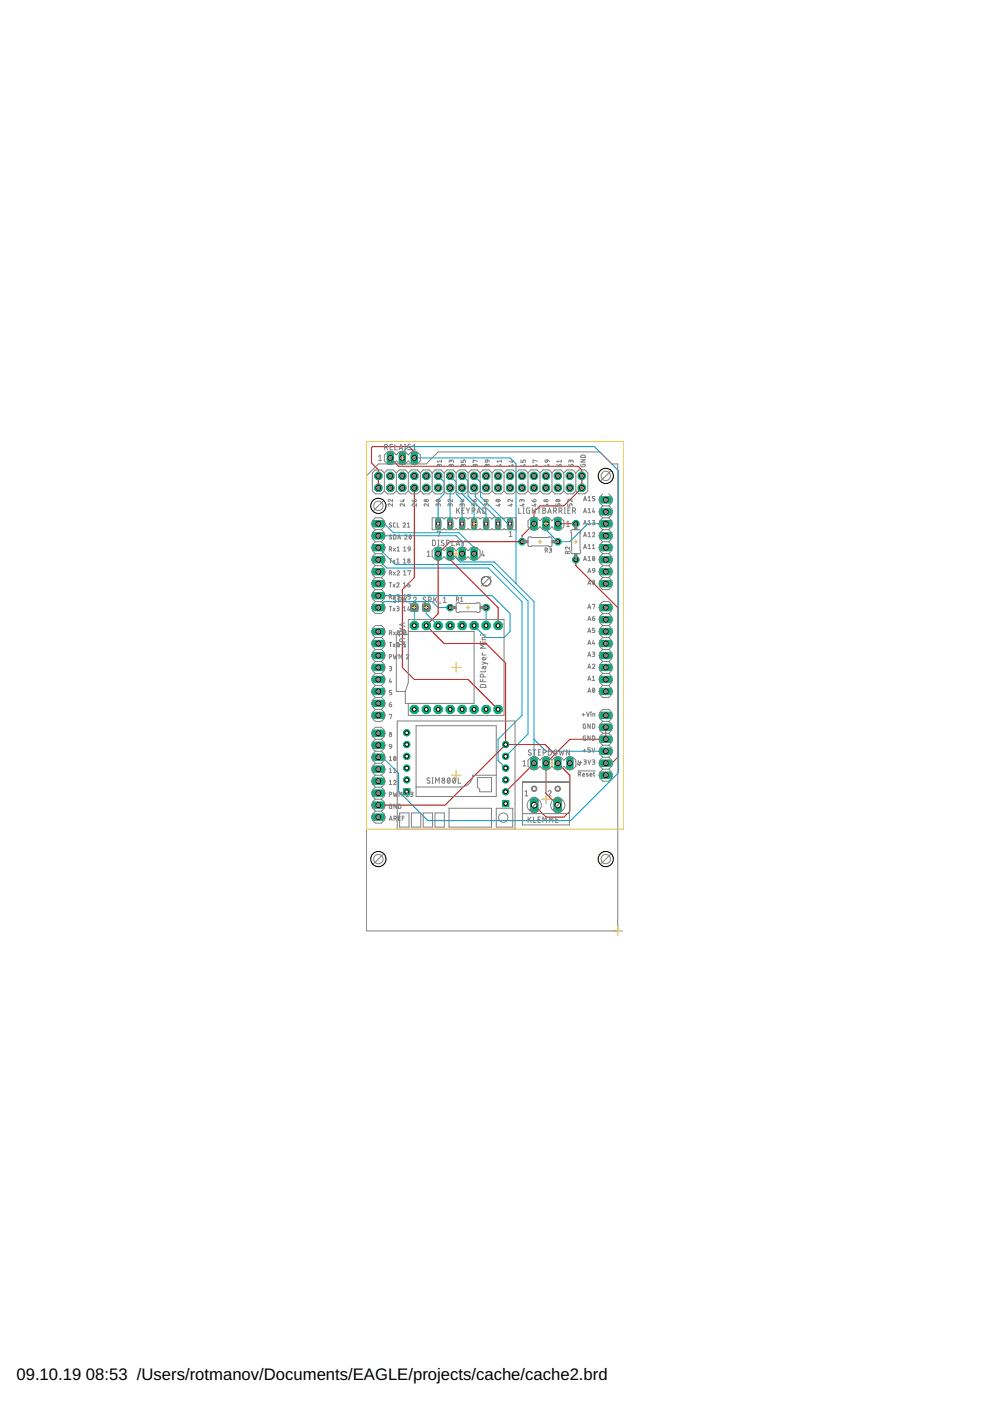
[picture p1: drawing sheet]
<svg xmlns="http://www.w3.org/2000/svg" width="210mm" height="297mm" viewBox="0 0 210 297" stroke-linecap="round" stroke-linejoin="round" font-family="sans-serif">
<defs><g id="words">
<g font-size="3.5">
<text x="3.5" y="292.5">09.10.19</text>
<text x="18.2" y="292.5">08:53 /Users/rotmanov/Documents/EAGLE/projects/cache/cache2.brd</text>
</g>
</g></defs>
<g fill="none" stroke="#0696d7" stroke-width=".21">
<path d="M85.3 97.1v-1.1l1.3-1.3h39.4l5.1 5.1v64l-10.1 10.2h-30.3l-6.2-6.2v-3.8l-3.4-3.5h-.9M87.8 97.1h20.3l1.3 1.3v25.3M80.2 116.1l3.6 3.6h20.4l7.8 7.7v28.2l-4.8 4.8M80.2 118.7l1.8 1.7h21.6l7.1 7.2v24.1l-5.1 5v4.5l1.6 1.7M80.2 113.6h16.5l1.3 1.3v2.5M80.2 111h1.3l1.9 1.9h13.9l3.2 3.2v1.3M92.9 100.9l1.3 1.3v2.5l-1.3 1.3v5M95.4 117.4h.4l1.8 1.7h7.2l4.6 4.6M95.4 100.9l1.3 1.3v2.5l1.3 1.3v5M95.4 103.4v7.6M98 103.4v1.3l2.5 2.6v3.7M98 100.9l1.2 1.1v3.1l3.9 3.9v2"/>
<path d="M100.5 103.4l.3 .3v1.6l4.8 4.9v.8M100.5 100.9l1.4 1.3v3.1l5.7 5.7h.5M115.8 111v1.3l2.5 2.6h2.5l3.8-3.9h3.8M80.2 128.8l1.3-1.2h10.1l1.3 1.2h2.5M80.2 126.3h24.1l3.8 3.8v3.8l-1.2 1.3h-3.8l-2.6-2.6M87.8 128.8v3.8M90.4 128.8v1.3l2.5 2.5M103.1 128.8v3.8M109.4 123.7l3.8 3.9v34.2M113.2 156.7l2.6 2.6h12.6"/>
</g>
<path d="M127.7 164.4h1.5" fill="none" stroke="#0dab76" stroke-width="1.5"/>
<circle cx="128.4" cy="164.4" r=".51" fill="#fff" stroke="#000" stroke-width=".21"/>
<path d="M127.7 161.8h1.5" fill="none" stroke="#0dab76" stroke-width="1.5"/>
<circle cx="128.4" cy="161.8" r=".51" fill="#fff" stroke="#000" stroke-width=".21"/>
<path d="M127.7 159.3h1.5" fill="none" stroke="#0dab76" stroke-width="1.5"/>
<circle cx="128.4" cy="159.3" r=".51" fill="#fff" stroke="#000" stroke-width=".21"/>
<path d="M127.7 156.7h1.5" fill="none" stroke="#0dab76" stroke-width="1.5"/>
<circle cx="128.4" cy="156.7" r=".51" fill="#fff" stroke="#000" stroke-width=".21"/>
<path d="M127.7 154.2h1.5" fill="none" stroke="#0dab76" stroke-width="1.5"/>
<circle cx="128.4" cy="154.2" r=".51" fill="#fff" stroke="#000" stroke-width=".21"/>
<path d="M127.7 151.7h1.5" fill="none" stroke="#0dab76" stroke-width="1.5"/>
<circle cx="128.4" cy="151.7" r=".51" fill="#fff" stroke="#000" stroke-width=".21"/>
<path d="M127.7 146.6h1.5" fill="none" stroke="#0dab76" stroke-width="1.5"/>
<circle cx="128.4" cy="146.6" r=".51" fill="#fff" stroke="#000" stroke-width=".21"/>
<path d="M127.7 144.1h1.5" fill="none" stroke="#0dab76" stroke-width="1.5"/>
<circle cx="128.4" cy="144.1" r=".51" fill="#fff" stroke="#000" stroke-width=".21"/>
<path d="M127.7 141.5h1.5" fill="none" stroke="#0dab76" stroke-width="1.5"/>
<circle cx="128.4" cy="141.5" r=".51" fill="#fff" stroke="#000" stroke-width=".21"/>
<path d="M127.7 139h1.5" fill="none" stroke="#0dab76" stroke-width="1.5"/>
<circle cx="128.4" cy="139" r=".51" fill="#fff" stroke="#000" stroke-width=".21"/>
<path d="M127.7 136.4h1.5" fill="none" stroke="#0dab76" stroke-width="1.5"/>
<circle cx="128.4" cy="136.4" r=".51" fill="#fff" stroke="#000" stroke-width=".21"/>
<path d="M127.7 133.9h1.5" fill="none" stroke="#0dab76" stroke-width="1.5"/>
<circle cx="128.4" cy="133.9" r=".51" fill="#fff" stroke="#000" stroke-width=".21"/>
<path d="M127.7 131.4h1.5" fill="none" stroke="#0dab76" stroke-width="1.5"/>
<circle cx="128.4" cy="131.4" r=".51" fill="#fff" stroke="#000" stroke-width=".21"/>
<path d="M127.7 128.8h1.5" fill="none" stroke="#0dab76" stroke-width="1.5"/>
<circle cx="128.4" cy="128.8" r=".51" fill="#fff" stroke="#000" stroke-width=".21"/>
<path d="M127.7 123.7h1.5" fill="none" stroke="#0dab76" stroke-width="1.5"/>
<circle cx="128.4" cy="123.7" r=".51" fill="#fff" stroke="#000" stroke-width=".21"/>
<path d="M127.7 121.2h1.5" fill="none" stroke="#0dab76" stroke-width="1.5"/>
<circle cx="128.4" cy="121.2" r=".51" fill="#fff" stroke="#000" stroke-width=".21"/>
<path d="M127.7 118.7h1.5" fill="none" stroke="#0dab76" stroke-width="1.5"/>
<circle cx="128.4" cy="118.7" r=".51" fill="#fff" stroke="#000" stroke-width=".21"/>
<path d="M127.7 116.1h1.5" fill="none" stroke="#0dab76" stroke-width="1.5"/>
<circle cx="128.4" cy="116.1" r=".51" fill="#fff" stroke="#000" stroke-width=".21"/>
<path d="M127.7 113.6h1.5" fill="none" stroke="#0dab76" stroke-width="1.5"/>
<circle cx="128.4" cy="113.6" r=".51" fill="#fff" stroke="#000" stroke-width=".21"/>
<path d="M127.7 111h1.5" fill="none" stroke="#0dab76" stroke-width="1.5"/>
<circle cx="128.4" cy="111" r=".51" fill="#fff" stroke="#000" stroke-width=".21"/>
<path d="M127.7 108.5h1.5" fill="none" stroke="#0dab76" stroke-width="1.5"/>
<circle cx="128.4" cy="108.5" r=".51" fill="#fff" stroke="#000" stroke-width=".21"/>
<path d="M127.7 106h1.5" fill="none" stroke="#0dab76" stroke-width="1.5"/>
<circle cx="128.4" cy="106" r=".51" fill="#fff" stroke="#000" stroke-width=".21"/>
<path d="M79.5 111h1.5" fill="none" stroke="#0dab76" stroke-width="1.5"/>
<circle cx="80.2" cy="111" r=".51" fill="#fff" stroke="#000" stroke-width=".21"/>
<path d="M79.5 113.6h1.5" fill="none" stroke="#0dab76" stroke-width="1.5"/>
<circle cx="80.2" cy="113.6" r=".51" fill="#fff" stroke="#000" stroke-width=".21"/>
<path d="M79.5 116.1h1.5" fill="none" stroke="#0dab76" stroke-width="1.5"/>
<circle cx="80.2" cy="116.1" r=".51" fill="#fff" stroke="#000" stroke-width=".21"/>
<path d="M79.5 118.7h1.5" fill="none" stroke="#0dab76" stroke-width="1.5"/>
<circle cx="80.2" cy="118.7" r=".51" fill="#fff" stroke="#000" stroke-width=".21"/>
<path d="M79.5 121.2h1.5" fill="none" stroke="#0dab76" stroke-width="1.5"/>
<circle cx="80.2" cy="121.2" r=".51" fill="#fff" stroke="#000" stroke-width=".21"/>
<path d="M79.5 123.7h1.5" fill="none" stroke="#0dab76" stroke-width="1.5"/>
<circle cx="80.2" cy="123.7" r=".51" fill="#fff" stroke="#000" stroke-width=".21"/>
<path d="M79.5 126.3h1.5" fill="none" stroke="#0dab76" stroke-width="1.5"/>
<circle cx="80.2" cy="126.3" r=".51" fill="#fff" stroke="#000" stroke-width=".21"/>
<path d="M79.5 128.8h1.5" fill="none" stroke="#0dab76" stroke-width="1.5"/>
<circle cx="80.2" cy="128.8" r=".51" fill="#fff" stroke="#000" stroke-width=".21"/>
<path d="M79.5 133.9h1.5" fill="none" stroke="#0dab76" stroke-width="1.5"/>
<circle cx="80.2" cy="133.9" r=".51" fill="#fff" stroke="#000" stroke-width=".21"/>
<path d="M79.5 136.4h1.5" fill="none" stroke="#0dab76" stroke-width="1.5"/>
<circle cx="80.2" cy="136.4" r=".51" fill="#fff" stroke="#000" stroke-width=".21"/>
<path d="M79.5 139h1.5" fill="none" stroke="#0dab76" stroke-width="1.5"/>
<circle cx="80.2" cy="139" r=".51" fill="#fff" stroke="#000" stroke-width=".21"/>
<path d="M79.5 141.5h1.5" fill="none" stroke="#0dab76" stroke-width="1.5"/>
<circle cx="80.2" cy="141.5" r=".51" fill="#fff" stroke="#000" stroke-width=".21"/>
<path d="M79.5 144.1h1.5" fill="none" stroke="#0dab76" stroke-width="1.5"/>
<circle cx="80.2" cy="144.1" r=".51" fill="#fff" stroke="#000" stroke-width=".21"/>
<path d="M79.5 146.6h1.5" fill="none" stroke="#0dab76" stroke-width="1.5"/>
<circle cx="80.2" cy="146.6" r=".51" fill="#fff" stroke="#000" stroke-width=".21"/>
<path d="M79.5 149.1h1.5" fill="none" stroke="#0dab76" stroke-width="1.5"/>
<circle cx="80.2" cy="149.1" r=".51" fill="#fff" stroke="#000" stroke-width=".21"/>
<path d="M79.5 151.7h1.5" fill="none" stroke="#0dab76" stroke-width="1.5"/>
<circle cx="80.2" cy="151.7" r=".51" fill="#fff" stroke="#000" stroke-width=".21"/>
<path d="M79.5 155.5h1.5" fill="none" stroke="#0dab76" stroke-width="1.5"/>
<circle cx="80.2" cy="155.5" r=".51" fill="#fff" stroke="#000" stroke-width=".21"/>
<path d="M79.5 158h1.5" fill="none" stroke="#0dab76" stroke-width="1.5"/>
<circle cx="80.2" cy="158" r=".51" fill="#fff" stroke="#000" stroke-width=".21"/>
<path d="M79.5 160.5h1.5" fill="none" stroke="#0dab76" stroke-width="1.5"/>
<circle cx="80.2" cy="160.5" r=".51" fill="#fff" stroke="#000" stroke-width=".21"/>
<path d="M79.5 163.1h1.5" fill="none" stroke="#0dab76" stroke-width="1.5"/>
<circle cx="80.2" cy="163.1" r=".51" fill="#fff" stroke="#000" stroke-width=".21"/>
<path d="M79.5 165.6h1.5" fill="none" stroke="#0dab76" stroke-width="1.5"/>
<circle cx="80.2" cy="165.6" r=".51" fill="#fff" stroke="#000" stroke-width=".21"/>
<path d="M79.5 168.2h1.5" fill="none" stroke="#0dab76" stroke-width="1.5"/>
<circle cx="80.2" cy="168.2" r=".51" fill="#fff" stroke="#000" stroke-width=".21"/>
<path d="M79.5 170.7h1.5" fill="none" stroke="#0dab76" stroke-width="1.5"/>
<circle cx="80.2" cy="170.7" r=".51" fill="#fff" stroke="#000" stroke-width=".21"/>
<path d="M79.5 173.2h1.5" fill="none" stroke="#0dab76" stroke-width="1.5"/>
<circle cx="80.2" cy="173.2" r=".51" fill="#fff" stroke="#000" stroke-width=".21"/>
<circle cx="80.2" cy="103.4" r=".83" fill="#0dab76" stroke="#0dab76" stroke-width=".21"/>
<circle cx="80.2" cy="103.4" r=".51" fill="#fff" stroke="#000" stroke-width=".21"/>
<circle cx="80.2" cy="100.9" r=".83" fill="#0dab76" stroke="#0dab76" stroke-width=".21"/>
<circle cx="80.2" cy="100.9" r=".51" fill="#fff" stroke="#000" stroke-width=".21"/>
<circle cx="82.8" cy="103.4" r=".83" fill="#0dab76" stroke="#0dab76" stroke-width=".21"/>
<circle cx="82.8" cy="103.4" r=".51" fill="#fff" stroke="#000" stroke-width=".21"/>
<circle cx="82.8" cy="100.9" r=".83" fill="#0dab76" stroke="#0dab76" stroke-width=".21"/>
<circle cx="82.8" cy="100.9" r=".51" fill="#fff" stroke="#000" stroke-width=".21"/>
<circle cx="85.3" cy="103.4" r=".83" fill="#0dab76" stroke="#0dab76" stroke-width=".21"/>
<circle cx="85.3" cy="103.4" r=".51" fill="#fff" stroke="#000" stroke-width=".21"/>
<circle cx="85.3" cy="100.9" r=".83" fill="#0dab76" stroke="#0dab76" stroke-width=".21"/>
<circle cx="85.3" cy="100.9" r=".51" fill="#fff" stroke="#000" stroke-width=".21"/>
<circle cx="87.8" cy="103.4" r=".83" fill="#0dab76" stroke="#0dab76" stroke-width=".21"/>
<circle cx="87.8" cy="103.4" r=".51" fill="#fff" stroke="#000" stroke-width=".21"/>
<circle cx="87.8" cy="100.9" r=".83" fill="#0dab76" stroke="#0dab76" stroke-width=".21"/>
<circle cx="87.8" cy="100.9" r=".51" fill="#fff" stroke="#000" stroke-width=".21"/>
<circle cx="90.4" cy="103.4" r=".83" fill="#0dab76" stroke="#0dab76" stroke-width=".21"/>
<circle cx="90.4" cy="103.4" r=".51" fill="#fff" stroke="#000" stroke-width=".21"/>
<circle cx="90.4" cy="100.9" r=".83" fill="#0dab76" stroke="#0dab76" stroke-width=".21"/>
<circle cx="90.4" cy="100.9" r=".51" fill="#fff" stroke="#000" stroke-width=".21"/>
<circle cx="92.9" cy="103.4" r=".83" fill="#0dab76" stroke="#0dab76" stroke-width=".21"/>
<circle cx="92.9" cy="103.4" r=".51" fill="#fff" stroke="#000" stroke-width=".21"/>
<circle cx="92.9" cy="100.9" r=".83" fill="#0dab76" stroke="#0dab76" stroke-width=".21"/>
<circle cx="92.9" cy="100.9" r=".51" fill="#fff" stroke="#000" stroke-width=".21"/>
<circle cx="95.4" cy="103.4" r=".83" fill="#0dab76" stroke="#0dab76" stroke-width=".21"/>
<circle cx="95.4" cy="103.4" r=".51" fill="#fff" stroke="#000" stroke-width=".21"/>
<circle cx="95.4" cy="100.9" r=".83" fill="#0dab76" stroke="#0dab76" stroke-width=".21"/>
<circle cx="95.4" cy="100.9" r=".51" fill="#fff" stroke="#000" stroke-width=".21"/>
<circle cx="98" cy="103.4" r=".83" fill="#0dab76" stroke="#0dab76" stroke-width=".21"/>
<circle cx="98" cy="103.4" r=".51" fill="#fff" stroke="#000" stroke-width=".21"/>
<circle cx="98" cy="100.9" r=".83" fill="#0dab76" stroke="#0dab76" stroke-width=".21"/>
<circle cx="98" cy="100.9" r=".51" fill="#fff" stroke="#000" stroke-width=".21"/>
<circle cx="100.5" cy="103.4" r=".83" fill="#0dab76" stroke="#0dab76" stroke-width=".21"/>
<circle cx="100.5" cy="103.4" r=".51" fill="#fff" stroke="#000" stroke-width=".21"/>
<circle cx="100.5" cy="100.9" r=".83" fill="#0dab76" stroke="#0dab76" stroke-width=".21"/>
<circle cx="100.5" cy="100.9" r=".51" fill="#fff" stroke="#000" stroke-width=".21"/>
<circle cx="103.1" cy="103.4" r=".83" fill="#0dab76" stroke="#0dab76" stroke-width=".21"/>
<circle cx="103.1" cy="103.4" r=".51" fill="#fff" stroke="#000" stroke-width=".21"/>
<circle cx="103.1" cy="100.9" r=".83" fill="#0dab76" stroke="#0dab76" stroke-width=".21"/>
<circle cx="103.1" cy="100.9" r=".51" fill="#fff" stroke="#000" stroke-width=".21"/>
<circle cx="105.6" cy="103.4" r=".83" fill="#0dab76" stroke="#0dab76" stroke-width=".21"/>
<circle cx="105.6" cy="103.4" r=".51" fill="#fff" stroke="#000" stroke-width=".21"/>
<circle cx="105.6" cy="100.9" r=".83" fill="#0dab76" stroke="#0dab76" stroke-width=".21"/>
<circle cx="105.6" cy="100.9" r=".51" fill="#fff" stroke="#000" stroke-width=".21"/>
<circle cx="108.1" cy="103.4" r=".83" fill="#0dab76" stroke="#0dab76" stroke-width=".21"/>
<circle cx="108.1" cy="103.4" r=".51" fill="#fff" stroke="#000" stroke-width=".21"/>
<circle cx="108.1" cy="100.9" r=".83" fill="#0dab76" stroke="#0dab76" stroke-width=".21"/>
<circle cx="108.1" cy="100.9" r=".51" fill="#fff" stroke="#000" stroke-width=".21"/>
<circle cx="110.7" cy="103.4" r=".83" fill="#0dab76" stroke="#0dab76" stroke-width=".21"/>
<circle cx="110.7" cy="103.4" r=".51" fill="#fff" stroke="#000" stroke-width=".21"/>
<circle cx="110.7" cy="100.9" r=".83" fill="#0dab76" stroke="#0dab76" stroke-width=".21"/>
<circle cx="110.7" cy="100.9" r=".51" fill="#fff" stroke="#000" stroke-width=".21"/>
<circle cx="113.2" cy="103.4" r=".83" fill="#0dab76" stroke="#0dab76" stroke-width=".21"/>
<circle cx="113.2" cy="103.4" r=".51" fill="#fff" stroke="#000" stroke-width=".21"/>
<circle cx="113.2" cy="100.9" r=".83" fill="#0dab76" stroke="#0dab76" stroke-width=".21"/>
<circle cx="113.2" cy="100.9" r=".51" fill="#fff" stroke="#000" stroke-width=".21"/>
<circle cx="115.8" cy="103.4" r=".83" fill="#0dab76" stroke="#0dab76" stroke-width=".21"/>
<circle cx="115.8" cy="103.4" r=".51" fill="#fff" stroke="#000" stroke-width=".21"/>
<circle cx="115.8" cy="100.9" r=".83" fill="#0dab76" stroke="#0dab76" stroke-width=".21"/>
<circle cx="115.8" cy="100.9" r=".51" fill="#fff" stroke="#000" stroke-width=".21"/>
<circle cx="118.3" cy="103.4" r=".83" fill="#0dab76" stroke="#0dab76" stroke-width=".21"/>
<circle cx="118.3" cy="103.4" r=".51" fill="#fff" stroke="#000" stroke-width=".21"/>
<circle cx="118.3" cy="100.9" r=".83" fill="#0dab76" stroke="#0dab76" stroke-width=".21"/>
<circle cx="118.3" cy="100.9" r=".51" fill="#fff" stroke="#000" stroke-width=".21"/>
<circle cx="120.8" cy="103.4" r=".83" fill="#0dab76" stroke="#0dab76" stroke-width=".21"/>
<circle cx="120.8" cy="103.4" r=".51" fill="#fff" stroke="#000" stroke-width=".21"/>
<circle cx="120.8" cy="100.9" r=".83" fill="#0dab76" stroke="#0dab76" stroke-width=".21"/>
<circle cx="120.8" cy="100.9" r=".51" fill="#fff" stroke="#000" stroke-width=".21"/>
<circle cx="123.4" cy="103.4" r=".83" fill="#0dab76" stroke="#0dab76" stroke-width=".21"/>
<circle cx="123.4" cy="103.4" r=".51" fill="#fff" stroke="#000" stroke-width=".21"/>
<circle cx="123.4" cy="100.9" r=".83" fill="#0dab76" stroke="#0dab76" stroke-width=".21"/>
<circle cx="123.4" cy="100.9" r=".51" fill="#fff" stroke="#000" stroke-width=".21"/>
<circle cx="98" cy="132.6" r=".92" fill="#0dab76" stroke="#0dab76" stroke-width=".21"/>
<circle cx="98" cy="132.6" r=".4" fill="#fff" stroke="#000" stroke-width=".21"/>
<circle cx="95.4" cy="132.6" r=".92" fill="#0dab76" stroke="#0dab76" stroke-width=".21"/>
<circle cx="95.4" cy="132.6" r=".4" fill="#fff" stroke="#000" stroke-width=".21"/>
<circle cx="98" cy="150.4" r=".92" fill="#0dab76" stroke="#0dab76" stroke-width=".21"/>
<circle cx="98" cy="150.4" r=".4" fill="#fff" stroke="#000" stroke-width=".21"/>
<circle cx="95.4" cy="150.4" r=".92" fill="#0dab76" stroke="#0dab76" stroke-width=".21"/>
<circle cx="95.4" cy="150.4" r=".4" fill="#fff" stroke="#000" stroke-width=".21"/>
<circle cx="92.9" cy="132.6" r=".92" fill="#0dab76" stroke="#0dab76" stroke-width=".21"/>
<circle cx="92.9" cy="132.6" r=".4" fill="#fff" stroke="#000" stroke-width=".21"/>
<circle cx="100.5" cy="132.6" r=".92" fill="#0dab76" stroke="#0dab76" stroke-width=".21"/>
<circle cx="100.5" cy="132.6" r=".4" fill="#fff" stroke="#000" stroke-width=".21"/>
<circle cx="100.5" cy="150.4" r=".92" fill="#0dab76" stroke="#0dab76" stroke-width=".21"/>
<circle cx="100.5" cy="150.4" r=".4" fill="#fff" stroke="#000" stroke-width=".21"/>
<circle cx="92.9" cy="150.4" r=".92" fill="#0dab76" stroke="#0dab76" stroke-width=".21"/>
<circle cx="92.9" cy="150.4" r=".4" fill="#fff" stroke="#000" stroke-width=".21"/>
<circle cx="103.1" cy="132.6" r=".92" fill="#0dab76" stroke="#0dab76" stroke-width=".21"/>
<circle cx="103.1" cy="132.6" r=".4" fill="#fff" stroke="#000" stroke-width=".21"/>
<circle cx="103.1" cy="150.4" r=".92" fill="#0dab76" stroke="#0dab76" stroke-width=".21"/>
<circle cx="103.1" cy="150.4" r=".4" fill="#fff" stroke="#000" stroke-width=".21"/>
<circle cx="90.4" cy="132.6" r=".92" fill="#0dab76" stroke="#0dab76" stroke-width=".21"/>
<circle cx="90.4" cy="132.6" r=".4" fill="#fff" stroke="#000" stroke-width=".21"/>
<circle cx="90.4" cy="150.4" r=".92" fill="#0dab76" stroke="#0dab76" stroke-width=".21"/>
<circle cx="90.4" cy="150.4" r=".4" fill="#fff" stroke="#000" stroke-width=".21"/>
<circle cx="105.6" cy="132.6" r=".92" fill="#0dab76" stroke="#0dab76" stroke-width=".21"/>
<circle cx="105.6" cy="132.6" r=".4" fill="#fff" stroke="#000" stroke-width=".21"/>
<circle cx="105.6" cy="150.4" r=".92" fill="#0dab76" stroke="#0dab76" stroke-width=".21"/>
<circle cx="105.6" cy="150.4" r=".4" fill="#fff" stroke="#000" stroke-width=".21"/>
<circle cx="87.8" cy="132.6" r=".92" fill="#0dab76" stroke="#0dab76" stroke-width=".21"/>
<circle cx="87.8" cy="132.6" r=".4" fill="#fff" stroke="#000" stroke-width=".21"/>
<circle cx="87.8" cy="150.4" r=".92" fill="#0dab76" stroke="#0dab76" stroke-width=".21"/>
<circle cx="87.8" cy="150.4" r=".4" fill="#fff" stroke="#000" stroke-width=".21"/>
<circle cx="86.2" cy="155.4" r=".66" fill="#0dab76" stroke="#0dab76" stroke-width=".21"/>
<circle cx="86.2" cy="155.4" r=".4" fill="#fff" stroke="#000" stroke-width=".21"/>
<circle cx="86.2" cy="157.9" r=".66" fill="#0dab76" stroke="#0dab76" stroke-width=".21"/>
<circle cx="86.2" cy="157.9" r=".4" fill="#fff" stroke="#000" stroke-width=".21"/>
<circle cx="86.2" cy="160.4" r=".66" fill="#0dab76" stroke="#0dab76" stroke-width=".21"/>
<circle cx="86.2" cy="160.4" r=".4" fill="#fff" stroke="#000" stroke-width=".21"/>
<circle cx="86.2" cy="162.9" r=".66" fill="#0dab76" stroke="#0dab76" stroke-width=".21"/>
<circle cx="86.2" cy="162.9" r=".4" fill="#fff" stroke="#000" stroke-width=".21"/>
<circle cx="86.2" cy="165.4" r=".66" fill="#0dab76" stroke="#0dab76" stroke-width=".21"/>
<circle cx="86.2" cy="165.4" r=".4" fill="#fff" stroke="#000" stroke-width=".21"/>
<circle cx="107.2" cy="157.9" r=".66" fill="#0dab76" stroke="#0dab76" stroke-width=".21"/>
<circle cx="107.2" cy="157.9" r=".4" fill="#fff" stroke="#000" stroke-width=".21"/>
<circle cx="107.2" cy="160.4" r=".66" fill="#0dab76" stroke="#0dab76" stroke-width=".21"/>
<circle cx="107.2" cy="160.4" r=".4" fill="#fff" stroke="#000" stroke-width=".21"/>
<circle cx="107.2" cy="162.9" r=".66" fill="#0dab76" stroke="#0dab76" stroke-width=".21"/>
<circle cx="107.2" cy="162.9" r=".4" fill="#fff" stroke="#000" stroke-width=".21"/>
<circle cx="107.2" cy="165.4" r=".66" fill="#0dab76" stroke="#0dab76" stroke-width=".21"/>
<circle cx="107.2" cy="165.4" r=".4" fill="#fff" stroke="#000" stroke-width=".21"/>
<circle cx="107.2" cy="167.9" r=".66" fill="#0dab76" stroke="#0dab76" stroke-width=".21"/>
<circle cx="107.2" cy="167.9" r=".4" fill="#fff" stroke="#000" stroke-width=".21"/>
<path d="M106.6 169.7h1.3v1.3h-1.3z" fill="#0dab76" stroke="#0dab76" stroke-width=".21"/>
<circle cx="107.2" cy="170.4" r=".4" fill="#fff" stroke="#000" stroke-width=".21"/>
<path d="M85.6 167.2h1.3v1.3h-1.3z" fill="#0dab76" stroke="#0dab76" stroke-width=".21"/>
<circle cx="86.2" cy="167.9" r=".4" fill="#fff" stroke="#000" stroke-width=".21"/>
<path d="M108.1 110.4v1.3" fill="none" stroke="#0dab76" stroke-width="1.3"/>
<circle cx="108.1" cy="111" r=".4" fill="#fff" stroke="#000" stroke-width=".21"/>
<path d="M105.6 110.4v1.3" fill="none" stroke="#0dab76" stroke-width="1.3"/>
<circle cx="105.6" cy="111" r=".4" fill="#fff" stroke="#000" stroke-width=".21"/>
<path d="M103.1 110.4v1.3" fill="none" stroke="#0dab76" stroke-width="1.3"/>
<circle cx="103.1" cy="111" r=".4" fill="#fff" stroke="#000" stroke-width=".21"/>
<path d="M100.5 110.4v1.3" fill="none" stroke="#0dab76" stroke-width="1.3"/>
<circle cx="100.5" cy="111" r=".4" fill="#fff" stroke="#000" stroke-width=".21"/>
<path d="M98 110.4v1.3" fill="none" stroke="#0dab76" stroke-width="1.3"/>
<circle cx="98" cy="111" r=".4" fill="#fff" stroke="#000" stroke-width=".21"/>
<path d="M95.4 110.4v1.3" fill="none" stroke="#0dab76" stroke-width="1.3"/>
<circle cx="95.4" cy="111" r=".4" fill="#fff" stroke="#000" stroke-width=".21"/>
<path d="M92.9 110.4v1.3" fill="none" stroke="#0dab76" stroke-width="1.3"/>
<circle cx="92.9" cy="111" r=".4" fill="#fff" stroke="#000" stroke-width=".21"/>
<circle cx="95.4" cy="128.8" r=".71" fill="#0dab76" stroke="#0dab76" stroke-width=".21"/>
<circle cx="95.4" cy="128.8" r=".4" fill="#fff" stroke="#000" stroke-width=".21"/>
<circle cx="103.1" cy="128.8" r=".71" fill="#0dab76" stroke="#0dab76" stroke-width=".21"/>
<circle cx="103.1" cy="128.8" r=".4" fill="#fff" stroke="#000" stroke-width=".21"/>
<circle cx="122.1" cy="118.7" r=".71" fill="#0dab76" stroke="#0dab76" stroke-width=".21"/>
<circle cx="122.1" cy="118.7" r=".4" fill="#fff" stroke="#000" stroke-width=".21"/>
<circle cx="122.1" cy="111" r=".71" fill="#0dab76" stroke="#0dab76" stroke-width=".21"/>
<circle cx="122.1" cy="111" r=".4" fill="#fff" stroke="#000" stroke-width=".21"/>
<path d="M118.3 110.3v1.5" fill="none" stroke="#0dab76" stroke-width="1.5"/>
<circle cx="118.3" cy="111" r=".51" fill="#fff" stroke="#000" stroke-width=".21"/>
<path d="M115.8 110.3v1.5" fill="none" stroke="#0dab76" stroke-width="1.5"/>
<circle cx="115.8" cy="111" r=".51" fill="#fff" stroke="#000" stroke-width=".21"/>
<path d="M113.2 110.3v1.5" fill="none" stroke="#0dab76" stroke-width="1.5"/>
<circle cx="113.2" cy="111" r=".51" fill="#fff" stroke="#000" stroke-width=".21"/>
<circle cx="90.4" cy="128.8" r=".87" fill="#0dab76" stroke="#0dab76" stroke-width=".21"/>
<circle cx="90.4" cy="128.8" r=".4" fill="#fff" stroke="#000" stroke-width=".21"/>
<circle cx="87.8" cy="128.8" r=".87" fill="#0dab76" stroke="#0dab76" stroke-width=".21"/>
<circle cx="87.8" cy="128.8" r=".4" fill="#fff" stroke="#000" stroke-width=".21"/>
<circle cx="118.3" cy="114.9" r=".71" fill="#0dab76" stroke="#0dab76" stroke-width=".21"/>
<circle cx="118.3" cy="114.9" r=".4" fill="#fff" stroke="#000" stroke-width=".21"/>
<circle cx="110.7" cy="114.9" r=".71" fill="#0dab76" stroke="#0dab76" stroke-width=".21"/>
<circle cx="110.7" cy="114.9" r=".4" fill="#fff" stroke="#000" stroke-width=".21"/>
<path d="M113.2 161.1v1.5" fill="none" stroke="#0dab76" stroke-width="1.5"/>
<circle cx="113.2" cy="161.8" r=".51" fill="#fff" stroke="#000" stroke-width=".21"/>
<path d="M115.8 161.1v1.5" fill="none" stroke="#0dab76" stroke-width="1.5"/>
<circle cx="115.8" cy="161.8" r=".51" fill="#fff" stroke="#000" stroke-width=".21"/>
<path d="M118.3 161.1v1.5" fill="none" stroke="#0dab76" stroke-width="1.5"/>
<circle cx="118.3" cy="161.8" r=".51" fill="#fff" stroke="#000" stroke-width=".21"/>
<path d="M120.8 161.1v1.5" fill="none" stroke="#0dab76" stroke-width="1.5"/>
<circle cx="120.8" cy="161.8" r=".51" fill="#fff" stroke="#000" stroke-width=".21"/>
<path d="M113.3 169.8v1.8" fill="none" stroke="#0dab76" stroke-width="1.8"/>
<circle cx="113.3" cy="170.7" r=".59" fill="#fff" stroke="#000" stroke-width=".21"/>
<path d="M118.3 169.8v1.8" fill="none" stroke="#0dab76" stroke-width="1.8"/>
<circle cx="118.3" cy="170.7" r=".59" fill="#fff" stroke="#000" stroke-width=".21"/>
<path d="M92.9 116.6v1.6" fill="none" stroke="#0dab76" stroke-width="1.5"/>
<circle cx="92.9" cy="117.4" r=".51" fill="#fff" stroke="#000" stroke-width=".21"/>
<path d="M95.4 116.6v1.6" fill="none" stroke="#0dab76" stroke-width="1.5"/>
<circle cx="95.4" cy="117.4" r=".51" fill="#fff" stroke="#000" stroke-width=".21"/>
<path d="M98 116.6v1.6" fill="none" stroke="#0dab76" stroke-width="1.5"/>
<circle cx="98" cy="117.4" r=".51" fill="#fff" stroke="#000" stroke-width=".21"/>
<path d="M100.5 116.6v1.6" fill="none" stroke="#0dab76" stroke-width="1.5"/>
<circle cx="100.5" cy="117.4" r=".51" fill="#fff" stroke="#000" stroke-width=".21"/>
<path d="M82.8 96.3v1.6" fill="none" stroke="#0dab76" stroke-width="1.5"/>
<circle cx="82.8" cy="97.1" r=".51" fill="#fff" stroke="#000" stroke-width=".21"/>
<path d="M85.3 96.3v1.6" fill="none" stroke="#0dab76" stroke-width="1.5"/>
<circle cx="85.3" cy="97.1" r=".51" fill="#fff" stroke="#000" stroke-width=".21"/>
<path d="M87.8 96.3v1.6" fill="none" stroke="#0dab76" stroke-width="1.5"/>
<circle cx="87.8" cy="97.1" r=".51" fill="#fff" stroke="#000" stroke-width=".21"/>
<path d="M82.8 97.1l1.7 1.7h38.1l.8 .8v3.8l-3.9 3.9h-5l-1.3 1.2v2.5l-2.5 2.6v1.3h-15.3l-2.5 2.5v12.7l-2.5 2.5 3.8 3.8h8.9l4.1 4.2v17.3M87.8 97.1v-1.3l-1.1-1.1h-7.7l-.2 .2v3.3l1.4 1.4v3.8M87.8 103.4v19.1l-2.5 2.5v16.5l2.5 2.6h11.5l6.3 6.3M95.4 117.4v1.3l10.2 10.1v3.8M118.3 111h3.8M122.1 118.7v1.2l8.9 8.9v31.7l-1.3 1.3h-1.3M107.2 157.9h8.4l2 2M107.2 157.9l-12.8 12.8h-14.2M117.6 159.9l-1.8 1.9v6.4l2.5 2.5M128.4 154.2v2.5h-7.6l-3.2 3.2M113.2 161.8l-6 6.1M118.3 161.8l2.5 2.6v7.6l-1.3 1.2h-3.7l-2.5-2.5" fill="none" stroke="#c90d0c" stroke-width=".21"/>
<path d="M127.7 164.4h1.5" fill="none" stroke="#0dab76" stroke-width="1.5"/>
<circle cx="128.4" cy="164.4" r=".51" fill="#fff" stroke="#000" stroke-width=".21"/>
<path d="M127.7 161.8h1.5" fill="none" stroke="#0dab76" stroke-width="1.5"/>
<circle cx="128.4" cy="161.8" r=".51" fill="#fff" stroke="#000" stroke-width=".21"/>
<path d="M127.7 159.3h1.5" fill="none" stroke="#0dab76" stroke-width="1.5"/>
<circle cx="128.4" cy="159.3" r=".51" fill="#fff" stroke="#000" stroke-width=".21"/>
<path d="M127.7 156.7h1.5" fill="none" stroke="#0dab76" stroke-width="1.5"/>
<circle cx="128.4" cy="156.7" r=".51" fill="#fff" stroke="#000" stroke-width=".21"/>
<path d="M127.7 154.2h1.5" fill="none" stroke="#0dab76" stroke-width="1.5"/>
<circle cx="128.4" cy="154.2" r=".51" fill="#fff" stroke="#000" stroke-width=".21"/>
<path d="M127.7 151.7h1.5" fill="none" stroke="#0dab76" stroke-width="1.5"/>
<circle cx="128.4" cy="151.7" r=".51" fill="#fff" stroke="#000" stroke-width=".21"/>
<path d="M127.7 146.6h1.5" fill="none" stroke="#0dab76" stroke-width="1.5"/>
<circle cx="128.4" cy="146.6" r=".51" fill="#fff" stroke="#000" stroke-width=".21"/>
<path d="M127.7 144.1h1.5" fill="none" stroke="#0dab76" stroke-width="1.5"/>
<circle cx="128.4" cy="144.1" r=".51" fill="#fff" stroke="#000" stroke-width=".21"/>
<path d="M127.7 141.5h1.5" fill="none" stroke="#0dab76" stroke-width="1.5"/>
<circle cx="128.4" cy="141.5" r=".51" fill="#fff" stroke="#000" stroke-width=".21"/>
<path d="M127.7 139h1.5" fill="none" stroke="#0dab76" stroke-width="1.5"/>
<circle cx="128.4" cy="139" r=".51" fill="#fff" stroke="#000" stroke-width=".21"/>
<path d="M127.7 136.4h1.5" fill="none" stroke="#0dab76" stroke-width="1.5"/>
<circle cx="128.4" cy="136.4" r=".51" fill="#fff" stroke="#000" stroke-width=".21"/>
<path d="M127.7 133.9h1.5" fill="none" stroke="#0dab76" stroke-width="1.5"/>
<circle cx="128.4" cy="133.9" r=".51" fill="#fff" stroke="#000" stroke-width=".21"/>
<path d="M127.7 131.4h1.5" fill="none" stroke="#0dab76" stroke-width="1.5"/>
<circle cx="128.4" cy="131.4" r=".51" fill="#fff" stroke="#000" stroke-width=".21"/>
<path d="M127.7 128.8h1.5" fill="none" stroke="#0dab76" stroke-width="1.5"/>
<circle cx="128.4" cy="128.8" r=".51" fill="#fff" stroke="#000" stroke-width=".21"/>
<path d="M127.7 123.7h1.5" fill="none" stroke="#0dab76" stroke-width="1.5"/>
<circle cx="128.4" cy="123.7" r=".51" fill="#fff" stroke="#000" stroke-width=".21"/>
<path d="M127.7 121.2h1.5" fill="none" stroke="#0dab76" stroke-width="1.5"/>
<circle cx="128.4" cy="121.2" r=".51" fill="#fff" stroke="#000" stroke-width=".21"/>
<path d="M127.7 118.7h1.5" fill="none" stroke="#0dab76" stroke-width="1.5"/>
<circle cx="128.4" cy="118.7" r=".51" fill="#fff" stroke="#000" stroke-width=".21"/>
<path d="M127.7 116.1h1.5" fill="none" stroke="#0dab76" stroke-width="1.5"/>
<circle cx="128.4" cy="116.1" r=".51" fill="#fff" stroke="#000" stroke-width=".21"/>
<path d="M127.7 113.6h1.5" fill="none" stroke="#0dab76" stroke-width="1.5"/>
<circle cx="128.4" cy="113.6" r=".51" fill="#fff" stroke="#000" stroke-width=".21"/>
<path d="M127.7 111h1.5" fill="none" stroke="#0dab76" stroke-width="1.5"/>
<circle cx="128.4" cy="111" r=".51" fill="#fff" stroke="#000" stroke-width=".21"/>
<path d="M127.7 108.5h1.5" fill="none" stroke="#0dab76" stroke-width="1.5"/>
<circle cx="128.4" cy="108.5" r=".51" fill="#fff" stroke="#000" stroke-width=".21"/>
<path d="M127.7 106h1.5" fill="none" stroke="#0dab76" stroke-width="1.5"/>
<circle cx="128.4" cy="106" r=".51" fill="#fff" stroke="#000" stroke-width=".21"/>
<path d="M79.5 111h1.5" fill="none" stroke="#0dab76" stroke-width="1.5"/>
<circle cx="80.2" cy="111" r=".51" fill="#fff" stroke="#000" stroke-width=".21"/>
<path d="M79.5 113.6h1.5" fill="none" stroke="#0dab76" stroke-width="1.5"/>
<circle cx="80.2" cy="113.6" r=".51" fill="#fff" stroke="#000" stroke-width=".21"/>
<path d="M79.5 116.1h1.5" fill="none" stroke="#0dab76" stroke-width="1.5"/>
<circle cx="80.2" cy="116.1" r=".51" fill="#fff" stroke="#000" stroke-width=".21"/>
<path d="M79.5 118.7h1.5" fill="none" stroke="#0dab76" stroke-width="1.5"/>
<circle cx="80.2" cy="118.7" r=".51" fill="#fff" stroke="#000" stroke-width=".21"/>
<path d="M79.5 121.2h1.5" fill="none" stroke="#0dab76" stroke-width="1.5"/>
<circle cx="80.2" cy="121.2" r=".51" fill="#fff" stroke="#000" stroke-width=".21"/>
<path d="M79.5 123.7h1.5" fill="none" stroke="#0dab76" stroke-width="1.5"/>
<circle cx="80.2" cy="123.7" r=".51" fill="#fff" stroke="#000" stroke-width=".21"/>
<path d="M79.5 126.3h1.5" fill="none" stroke="#0dab76" stroke-width="1.5"/>
<circle cx="80.2" cy="126.3" r=".51" fill="#fff" stroke="#000" stroke-width=".21"/>
<path d="M79.5 128.8h1.5" fill="none" stroke="#0dab76" stroke-width="1.5"/>
<circle cx="80.2" cy="128.8" r=".51" fill="#fff" stroke="#000" stroke-width=".21"/>
<path d="M79.5 133.9h1.5" fill="none" stroke="#0dab76" stroke-width="1.5"/>
<circle cx="80.2" cy="133.9" r=".51" fill="#fff" stroke="#000" stroke-width=".21"/>
<path d="M79.5 136.4h1.5" fill="none" stroke="#0dab76" stroke-width="1.5"/>
<circle cx="80.2" cy="136.4" r=".51" fill="#fff" stroke="#000" stroke-width=".21"/>
<path d="M79.5 139h1.5" fill="none" stroke="#0dab76" stroke-width="1.5"/>
<circle cx="80.2" cy="139" r=".51" fill="#fff" stroke="#000" stroke-width=".21"/>
<path d="M79.5 141.5h1.5" fill="none" stroke="#0dab76" stroke-width="1.5"/>
<circle cx="80.2" cy="141.5" r=".51" fill="#fff" stroke="#000" stroke-width=".21"/>
<path d="M79.5 144.1h1.5" fill="none" stroke="#0dab76" stroke-width="1.5"/>
<circle cx="80.2" cy="144.1" r=".51" fill="#fff" stroke="#000" stroke-width=".21"/>
<path d="M79.5 146.6h1.5" fill="none" stroke="#0dab76" stroke-width="1.5"/>
<circle cx="80.2" cy="146.6" r=".51" fill="#fff" stroke="#000" stroke-width=".21"/>
<path d="M79.5 149.1h1.5" fill="none" stroke="#0dab76" stroke-width="1.5"/>
<circle cx="80.2" cy="149.1" r=".51" fill="#fff" stroke="#000" stroke-width=".21"/>
<path d="M79.5 151.7h1.5" fill="none" stroke="#0dab76" stroke-width="1.5"/>
<circle cx="80.2" cy="151.7" r=".51" fill="#fff" stroke="#000" stroke-width=".21"/>
<path d="M79.5 155.5h1.5" fill="none" stroke="#0dab76" stroke-width="1.5"/>
<circle cx="80.2" cy="155.5" r=".51" fill="#fff" stroke="#000" stroke-width=".21"/>
<path d="M79.5 158h1.5" fill="none" stroke="#0dab76" stroke-width="1.5"/>
<circle cx="80.2" cy="158" r=".51" fill="#fff" stroke="#000" stroke-width=".21"/>
<path d="M79.5 160.5h1.5" fill="none" stroke="#0dab76" stroke-width="1.5"/>
<circle cx="80.2" cy="160.5" r=".51" fill="#fff" stroke="#000" stroke-width=".21"/>
<path d="M79.5 163.1h1.5" fill="none" stroke="#0dab76" stroke-width="1.5"/>
<circle cx="80.2" cy="163.1" r=".51" fill="#fff" stroke="#000" stroke-width=".21"/>
<path d="M79.5 165.6h1.5" fill="none" stroke="#0dab76" stroke-width="1.5"/>
<circle cx="80.2" cy="165.6" r=".51" fill="#fff" stroke="#000" stroke-width=".21"/>
<path d="M79.5 168.2h1.5" fill="none" stroke="#0dab76" stroke-width="1.5"/>
<circle cx="80.2" cy="168.2" r=".51" fill="#fff" stroke="#000" stroke-width=".21"/>
<path d="M79.5 170.7h1.5" fill="none" stroke="#0dab76" stroke-width="1.5"/>
<circle cx="80.2" cy="170.7" r=".51" fill="#fff" stroke="#000" stroke-width=".21"/>
<path d="M79.5 173.2h1.5" fill="none" stroke="#0dab76" stroke-width="1.5"/>
<circle cx="80.2" cy="173.2" r=".51" fill="#fff" stroke="#000" stroke-width=".21"/>
<circle cx="80.2" cy="103.4" r=".83" fill="#0dab76" stroke="#0dab76" stroke-width=".21"/>
<circle cx="80.2" cy="103.4" r=".51" fill="#fff" stroke="#000" stroke-width=".21"/>
<circle cx="80.2" cy="100.9" r=".83" fill="#0dab76" stroke="#0dab76" stroke-width=".21"/>
<circle cx="80.2" cy="100.9" r=".51" fill="#fff" stroke="#000" stroke-width=".21"/>
<circle cx="82.8" cy="103.4" r=".83" fill="#0dab76" stroke="#0dab76" stroke-width=".21"/>
<circle cx="82.8" cy="103.4" r=".51" fill="#fff" stroke="#000" stroke-width=".21"/>
<circle cx="82.8" cy="100.9" r=".83" fill="#0dab76" stroke="#0dab76" stroke-width=".21"/>
<circle cx="82.8" cy="100.9" r=".51" fill="#fff" stroke="#000" stroke-width=".21"/>
<circle cx="85.3" cy="103.4" r=".83" fill="#0dab76" stroke="#0dab76" stroke-width=".21"/>
<circle cx="85.3" cy="103.4" r=".51" fill="#fff" stroke="#000" stroke-width=".21"/>
<circle cx="85.3" cy="100.9" r=".83" fill="#0dab76" stroke="#0dab76" stroke-width=".21"/>
<circle cx="85.3" cy="100.9" r=".51" fill="#fff" stroke="#000" stroke-width=".21"/>
<circle cx="87.8" cy="103.4" r=".83" fill="#0dab76" stroke="#0dab76" stroke-width=".21"/>
<circle cx="87.8" cy="103.4" r=".51" fill="#fff" stroke="#000" stroke-width=".21"/>
<circle cx="87.8" cy="100.9" r=".83" fill="#0dab76" stroke="#0dab76" stroke-width=".21"/>
<circle cx="87.8" cy="100.9" r=".51" fill="#fff" stroke="#000" stroke-width=".21"/>
<circle cx="90.4" cy="103.4" r=".83" fill="#0dab76" stroke="#0dab76" stroke-width=".21"/>
<circle cx="90.4" cy="103.4" r=".51" fill="#fff" stroke="#000" stroke-width=".21"/>
<circle cx="90.4" cy="100.9" r=".83" fill="#0dab76" stroke="#0dab76" stroke-width=".21"/>
<circle cx="90.4" cy="100.9" r=".51" fill="#fff" stroke="#000" stroke-width=".21"/>
<circle cx="92.9" cy="103.4" r=".83" fill="#0dab76" stroke="#0dab76" stroke-width=".21"/>
<circle cx="92.9" cy="103.4" r=".51" fill="#fff" stroke="#000" stroke-width=".21"/>
<circle cx="92.9" cy="100.9" r=".83" fill="#0dab76" stroke="#0dab76" stroke-width=".21"/>
<circle cx="92.9" cy="100.9" r=".51" fill="#fff" stroke="#000" stroke-width=".21"/>
<circle cx="95.4" cy="103.4" r=".83" fill="#0dab76" stroke="#0dab76" stroke-width=".21"/>
<circle cx="95.4" cy="103.4" r=".51" fill="#fff" stroke="#000" stroke-width=".21"/>
<circle cx="95.4" cy="100.9" r=".83" fill="#0dab76" stroke="#0dab76" stroke-width=".21"/>
<circle cx="95.4" cy="100.9" r=".51" fill="#fff" stroke="#000" stroke-width=".21"/>
<circle cx="98" cy="103.4" r=".83" fill="#0dab76" stroke="#0dab76" stroke-width=".21"/>
<circle cx="98" cy="103.4" r=".51" fill="#fff" stroke="#000" stroke-width=".21"/>
<circle cx="98" cy="100.9" r=".83" fill="#0dab76" stroke="#0dab76" stroke-width=".21"/>
<circle cx="98" cy="100.9" r=".51" fill="#fff" stroke="#000" stroke-width=".21"/>
<circle cx="100.5" cy="103.4" r=".83" fill="#0dab76" stroke="#0dab76" stroke-width=".21"/>
<circle cx="100.5" cy="103.4" r=".51" fill="#fff" stroke="#000" stroke-width=".21"/>
<circle cx="100.5" cy="100.9" r=".83" fill="#0dab76" stroke="#0dab76" stroke-width=".21"/>
<circle cx="100.5" cy="100.9" r=".51" fill="#fff" stroke="#000" stroke-width=".21"/>
<circle cx="103.1" cy="103.4" r=".83" fill="#0dab76" stroke="#0dab76" stroke-width=".21"/>
<circle cx="103.1" cy="103.4" r=".51" fill="#fff" stroke="#000" stroke-width=".21"/>
<circle cx="103.1" cy="100.9" r=".83" fill="#0dab76" stroke="#0dab76" stroke-width=".21"/>
<circle cx="103.1" cy="100.9" r=".51" fill="#fff" stroke="#000" stroke-width=".21"/>
<circle cx="105.6" cy="103.4" r=".83" fill="#0dab76" stroke="#0dab76" stroke-width=".21"/>
<circle cx="105.6" cy="103.4" r=".51" fill="#fff" stroke="#000" stroke-width=".21"/>
<circle cx="105.6" cy="100.9" r=".83" fill="#0dab76" stroke="#0dab76" stroke-width=".21"/>
<circle cx="105.6" cy="100.9" r=".51" fill="#fff" stroke="#000" stroke-width=".21"/>
<circle cx="108.1" cy="103.4" r=".83" fill="#0dab76" stroke="#0dab76" stroke-width=".21"/>
<circle cx="108.1" cy="103.4" r=".51" fill="#fff" stroke="#000" stroke-width=".21"/>
<circle cx="108.1" cy="100.9" r=".83" fill="#0dab76" stroke="#0dab76" stroke-width=".21"/>
<circle cx="108.1" cy="100.9" r=".51" fill="#fff" stroke="#000" stroke-width=".21"/>
<circle cx="110.7" cy="103.4" r=".83" fill="#0dab76" stroke="#0dab76" stroke-width=".21"/>
<circle cx="110.7" cy="103.4" r=".51" fill="#fff" stroke="#000" stroke-width=".21"/>
<circle cx="110.7" cy="100.9" r=".83" fill="#0dab76" stroke="#0dab76" stroke-width=".21"/>
<circle cx="110.7" cy="100.9" r=".51" fill="#fff" stroke="#000" stroke-width=".21"/>
<circle cx="113.2" cy="103.4" r=".83" fill="#0dab76" stroke="#0dab76" stroke-width=".21"/>
<circle cx="113.2" cy="103.4" r=".51" fill="#fff" stroke="#000" stroke-width=".21"/>
<circle cx="113.2" cy="100.9" r=".83" fill="#0dab76" stroke="#0dab76" stroke-width=".21"/>
<circle cx="113.2" cy="100.9" r=".51" fill="#fff" stroke="#000" stroke-width=".21"/>
<circle cx="115.8" cy="103.4" r=".83" fill="#0dab76" stroke="#0dab76" stroke-width=".21"/>
<circle cx="115.8" cy="103.4" r=".51" fill="#fff" stroke="#000" stroke-width=".21"/>
<circle cx="115.8" cy="100.9" r=".83" fill="#0dab76" stroke="#0dab76" stroke-width=".21"/>
<circle cx="115.8" cy="100.9" r=".51" fill="#fff" stroke="#000" stroke-width=".21"/>
<circle cx="118.3" cy="103.4" r=".83" fill="#0dab76" stroke="#0dab76" stroke-width=".21"/>
<circle cx="118.3" cy="103.4" r=".51" fill="#fff" stroke="#000" stroke-width=".21"/>
<circle cx="118.3" cy="100.9" r=".83" fill="#0dab76" stroke="#0dab76" stroke-width=".21"/>
<circle cx="118.3" cy="100.9" r=".51" fill="#fff" stroke="#000" stroke-width=".21"/>
<circle cx="120.8" cy="103.4" r=".83" fill="#0dab76" stroke="#0dab76" stroke-width=".21"/>
<circle cx="120.8" cy="103.4" r=".51" fill="#fff" stroke="#000" stroke-width=".21"/>
<circle cx="120.8" cy="100.9" r=".83" fill="#0dab76" stroke="#0dab76" stroke-width=".21"/>
<circle cx="120.8" cy="100.9" r=".51" fill="#fff" stroke="#000" stroke-width=".21"/>
<circle cx="123.4" cy="103.4" r=".83" fill="#0dab76" stroke="#0dab76" stroke-width=".21"/>
<circle cx="123.4" cy="103.4" r=".51" fill="#fff" stroke="#000" stroke-width=".21"/>
<circle cx="123.4" cy="100.9" r=".83" fill="#0dab76" stroke="#0dab76" stroke-width=".21"/>
<circle cx="123.4" cy="100.9" r=".51" fill="#fff" stroke="#000" stroke-width=".21"/>
<circle cx="98" cy="132.6" r=".92" fill="#0dab76" stroke="#0dab76" stroke-width=".21"/>
<circle cx="98" cy="132.6" r=".4" fill="#fff" stroke="#000" stroke-width=".21"/>
<circle cx="95.4" cy="132.6" r=".92" fill="#0dab76" stroke="#0dab76" stroke-width=".21"/>
<circle cx="95.4" cy="132.6" r=".4" fill="#fff" stroke="#000" stroke-width=".21"/>
<circle cx="98" cy="150.4" r=".92" fill="#0dab76" stroke="#0dab76" stroke-width=".21"/>
<circle cx="98" cy="150.4" r=".4" fill="#fff" stroke="#000" stroke-width=".21"/>
<circle cx="95.4" cy="150.4" r=".92" fill="#0dab76" stroke="#0dab76" stroke-width=".21"/>
<circle cx="95.4" cy="150.4" r=".4" fill="#fff" stroke="#000" stroke-width=".21"/>
<circle cx="92.9" cy="132.6" r=".92" fill="#0dab76" stroke="#0dab76" stroke-width=".21"/>
<circle cx="92.9" cy="132.6" r=".4" fill="#fff" stroke="#000" stroke-width=".21"/>
<circle cx="100.5" cy="132.6" r=".92" fill="#0dab76" stroke="#0dab76" stroke-width=".21"/>
<circle cx="100.5" cy="132.6" r=".4" fill="#fff" stroke="#000" stroke-width=".21"/>
<circle cx="100.5" cy="150.4" r=".92" fill="#0dab76" stroke="#0dab76" stroke-width=".21"/>
<circle cx="100.5" cy="150.4" r=".4" fill="#fff" stroke="#000" stroke-width=".21"/>
<circle cx="92.9" cy="150.4" r=".92" fill="#0dab76" stroke="#0dab76" stroke-width=".21"/>
<circle cx="92.9" cy="150.4" r=".4" fill="#fff" stroke="#000" stroke-width=".21"/>
<circle cx="103.1" cy="132.6" r=".92" fill="#0dab76" stroke="#0dab76" stroke-width=".21"/>
<circle cx="103.1" cy="132.6" r=".4" fill="#fff" stroke="#000" stroke-width=".21"/>
<circle cx="103.1" cy="150.4" r=".92" fill="#0dab76" stroke="#0dab76" stroke-width=".21"/>
<circle cx="103.1" cy="150.4" r=".4" fill="#fff" stroke="#000" stroke-width=".21"/>
<circle cx="90.4" cy="132.6" r=".92" fill="#0dab76" stroke="#0dab76" stroke-width=".21"/>
<circle cx="90.4" cy="132.6" r=".4" fill="#fff" stroke="#000" stroke-width=".21"/>
<circle cx="90.4" cy="150.4" r=".92" fill="#0dab76" stroke="#0dab76" stroke-width=".21"/>
<circle cx="90.4" cy="150.4" r=".4" fill="#fff" stroke="#000" stroke-width=".21"/>
<circle cx="105.6" cy="132.6" r=".92" fill="#0dab76" stroke="#0dab76" stroke-width=".21"/>
<circle cx="105.6" cy="132.6" r=".4" fill="#fff" stroke="#000" stroke-width=".21"/>
<circle cx="105.6" cy="150.4" r=".92" fill="#0dab76" stroke="#0dab76" stroke-width=".21"/>
<circle cx="105.6" cy="150.4" r=".4" fill="#fff" stroke="#000" stroke-width=".21"/>
<circle cx="87.8" cy="132.6" r=".92" fill="#0dab76" stroke="#0dab76" stroke-width=".21"/>
<circle cx="87.8" cy="132.6" r=".4" fill="#fff" stroke="#000" stroke-width=".21"/>
<circle cx="87.8" cy="150.4" r=".92" fill="#0dab76" stroke="#0dab76" stroke-width=".21"/>
<circle cx="87.8" cy="150.4" r=".4" fill="#fff" stroke="#000" stroke-width=".21"/>
<circle cx="86.2" cy="155.4" r=".66" fill="#0dab76" stroke="#0dab76" stroke-width=".21"/>
<circle cx="86.2" cy="155.4" r=".4" fill="#fff" stroke="#000" stroke-width=".21"/>
<circle cx="86.2" cy="157.9" r=".66" fill="#0dab76" stroke="#0dab76" stroke-width=".21"/>
<circle cx="86.2" cy="157.9" r=".4" fill="#fff" stroke="#000" stroke-width=".21"/>
<circle cx="86.2" cy="160.4" r=".66" fill="#0dab76" stroke="#0dab76" stroke-width=".21"/>
<circle cx="86.2" cy="160.4" r=".4" fill="#fff" stroke="#000" stroke-width=".21"/>
<circle cx="86.2" cy="162.9" r=".66" fill="#0dab76" stroke="#0dab76" stroke-width=".21"/>
<circle cx="86.2" cy="162.9" r=".4" fill="#fff" stroke="#000" stroke-width=".21"/>
<circle cx="86.2" cy="165.4" r=".66" fill="#0dab76" stroke="#0dab76" stroke-width=".21"/>
<circle cx="86.2" cy="165.4" r=".4" fill="#fff" stroke="#000" stroke-width=".21"/>
<circle cx="107.2" cy="157.9" r=".66" fill="#0dab76" stroke="#0dab76" stroke-width=".21"/>
<circle cx="107.2" cy="157.9" r=".4" fill="#fff" stroke="#000" stroke-width=".21"/>
<circle cx="107.2" cy="160.4" r=".66" fill="#0dab76" stroke="#0dab76" stroke-width=".21"/>
<circle cx="107.2" cy="160.4" r=".4" fill="#fff" stroke="#000" stroke-width=".21"/>
<circle cx="107.2" cy="162.9" r=".66" fill="#0dab76" stroke="#0dab76" stroke-width=".21"/>
<circle cx="107.2" cy="162.9" r=".4" fill="#fff" stroke="#000" stroke-width=".21"/>
<circle cx="107.2" cy="165.4" r=".66" fill="#0dab76" stroke="#0dab76" stroke-width=".21"/>
<circle cx="107.2" cy="165.4" r=".4" fill="#fff" stroke="#000" stroke-width=".21"/>
<circle cx="107.2" cy="167.9" r=".66" fill="#0dab76" stroke="#0dab76" stroke-width=".21"/>
<circle cx="107.2" cy="167.9" r=".4" fill="#fff" stroke="#000" stroke-width=".21"/>
<path d="M106.6 169.7h1.3v1.3h-1.3z" fill="#0dab76" stroke="#0dab76" stroke-width=".21"/>
<circle cx="107.2" cy="170.4" r=".4" fill="#fff" stroke="#000" stroke-width=".21"/>
<path d="M85.6 167.2h1.3v1.3h-1.3z" fill="#0dab76" stroke="#0dab76" stroke-width=".21"/>
<circle cx="86.2" cy="167.9" r=".4" fill="#fff" stroke="#000" stroke-width=".21"/>
<path d="M108.1 110.4v1.3" fill="none" stroke="#0dab76" stroke-width="1.3"/>
<circle cx="108.1" cy="111" r=".4" fill="#fff" stroke="#000" stroke-width=".21"/>
<path d="M105.6 110.4v1.3" fill="none" stroke="#0dab76" stroke-width="1.3"/>
<circle cx="105.6" cy="111" r=".4" fill="#fff" stroke="#000" stroke-width=".21"/>
<path d="M103.1 110.4v1.3" fill="none" stroke="#0dab76" stroke-width="1.3"/>
<circle cx="103.1" cy="111" r=".4" fill="#fff" stroke="#000" stroke-width=".21"/>
<path d="M100.5 110.4v1.3" fill="none" stroke="#0dab76" stroke-width="1.3"/>
<circle cx="100.5" cy="111" r=".4" fill="#fff" stroke="#000" stroke-width=".21"/>
<path d="M98 110.4v1.3" fill="none" stroke="#0dab76" stroke-width="1.3"/>
<circle cx="98" cy="111" r=".4" fill="#fff" stroke="#000" stroke-width=".21"/>
<path d="M95.4 110.4v1.3" fill="none" stroke="#0dab76" stroke-width="1.3"/>
<circle cx="95.4" cy="111" r=".4" fill="#fff" stroke="#000" stroke-width=".21"/>
<path d="M92.9 110.4v1.3" fill="none" stroke="#0dab76" stroke-width="1.3"/>
<circle cx="92.9" cy="111" r=".4" fill="#fff" stroke="#000" stroke-width=".21"/>
<circle cx="95.4" cy="128.8" r=".71" fill="#0dab76" stroke="#0dab76" stroke-width=".21"/>
<circle cx="95.4" cy="128.8" r=".4" fill="#fff" stroke="#000" stroke-width=".21"/>
<circle cx="103.1" cy="128.8" r=".71" fill="#0dab76" stroke="#0dab76" stroke-width=".21"/>
<circle cx="103.1" cy="128.8" r=".4" fill="#fff" stroke="#000" stroke-width=".21"/>
<circle cx="122.1" cy="118.7" r=".71" fill="#0dab76" stroke="#0dab76" stroke-width=".21"/>
<circle cx="122.1" cy="118.7" r=".4" fill="#fff" stroke="#000" stroke-width=".21"/>
<circle cx="122.1" cy="111" r=".71" fill="#0dab76" stroke="#0dab76" stroke-width=".21"/>
<circle cx="122.1" cy="111" r=".4" fill="#fff" stroke="#000" stroke-width=".21"/>
<path d="M118.3 110.3v1.5" fill="none" stroke="#0dab76" stroke-width="1.5"/>
<circle cx="118.3" cy="111" r=".51" fill="#fff" stroke="#000" stroke-width=".21"/>
<path d="M115.8 110.3v1.5" fill="none" stroke="#0dab76" stroke-width="1.5"/>
<circle cx="115.8" cy="111" r=".51" fill="#fff" stroke="#000" stroke-width=".21"/>
<path d="M113.2 110.3v1.5" fill="none" stroke="#0dab76" stroke-width="1.5"/>
<circle cx="113.2" cy="111" r=".51" fill="#fff" stroke="#000" stroke-width=".21"/>
<circle cx="90.4" cy="128.8" r=".87" fill="#0dab76" stroke="#0dab76" stroke-width=".21"/>
<circle cx="90.4" cy="128.8" r=".4" fill="#fff" stroke="#000" stroke-width=".21"/>
<circle cx="87.8" cy="128.8" r=".87" fill="#0dab76" stroke="#0dab76" stroke-width=".21"/>
<circle cx="87.8" cy="128.8" r=".4" fill="#fff" stroke="#000" stroke-width=".21"/>
<circle cx="118.3" cy="114.9" r=".71" fill="#0dab76" stroke="#0dab76" stroke-width=".21"/>
<circle cx="118.3" cy="114.9" r=".4" fill="#fff" stroke="#000" stroke-width=".21"/>
<circle cx="110.7" cy="114.9" r=".71" fill="#0dab76" stroke="#0dab76" stroke-width=".21"/>
<circle cx="110.7" cy="114.9" r=".4" fill="#fff" stroke="#000" stroke-width=".21"/>
<path d="M113.2 161.1v1.5" fill="none" stroke="#0dab76" stroke-width="1.5"/>
<circle cx="113.2" cy="161.8" r=".51" fill="#fff" stroke="#000" stroke-width=".21"/>
<path d="M115.8 161.1v1.5" fill="none" stroke="#0dab76" stroke-width="1.5"/>
<circle cx="115.8" cy="161.8" r=".51" fill="#fff" stroke="#000" stroke-width=".21"/>
<path d="M118.3 161.1v1.5" fill="none" stroke="#0dab76" stroke-width="1.5"/>
<circle cx="118.3" cy="161.8" r=".51" fill="#fff" stroke="#000" stroke-width=".21"/>
<path d="M120.8 161.1v1.5" fill="none" stroke="#0dab76" stroke-width="1.5"/>
<circle cx="120.8" cy="161.8" r=".51" fill="#fff" stroke="#000" stroke-width=".21"/>
<path d="M113.3 169.8v1.8" fill="none" stroke="#0dab76" stroke-width="1.8"/>
<circle cx="113.3" cy="170.7" r=".59" fill="#fff" stroke="#000" stroke-width=".21"/>
<path d="M118.3 169.8v1.8" fill="none" stroke="#0dab76" stroke-width="1.8"/>
<circle cx="118.3" cy="170.7" r=".59" fill="#fff" stroke="#000" stroke-width=".21"/>
<path d="M92.9 116.6v1.6" fill="none" stroke="#0dab76" stroke-width="1.5"/>
<circle cx="92.9" cy="117.4" r=".51" fill="#fff" stroke="#000" stroke-width=".21"/>
<path d="M95.4 116.6v1.6" fill="none" stroke="#0dab76" stroke-width="1.5"/>
<circle cx="95.4" cy="117.4" r=".51" fill="#fff" stroke="#000" stroke-width=".21"/>
<path d="M98 116.6v1.6" fill="none" stroke="#0dab76" stroke-width="1.5"/>
<circle cx="98" cy="117.4" r=".51" fill="#fff" stroke="#000" stroke-width=".21"/>
<path d="M100.5 116.6v1.6" fill="none" stroke="#0dab76" stroke-width="1.5"/>
<circle cx="100.5" cy="117.4" r=".51" fill="#fff" stroke="#000" stroke-width=".21"/>
<path d="M82.8 96.3v1.6" fill="none" stroke="#0dab76" stroke-width="1.5"/>
<circle cx="82.8" cy="97.1" r=".51" fill="#fff" stroke="#000" stroke-width=".21"/>
<path d="M85.3 96.3v1.6" fill="none" stroke="#0dab76" stroke-width="1.5"/>
<circle cx="85.3" cy="97.1" r=".51" fill="#fff" stroke="#000" stroke-width=".21"/>
<path d="M87.8 96.3v1.6" fill="none" stroke="#0dab76" stroke-width="1.5"/>
<circle cx="87.8" cy="97.1" r=".51" fill="#fff" stroke="#000" stroke-width=".21"/>
<g fill="none" stroke="#808080" stroke-width=".21">
<path d="M80.3 96.8l.3-.3v1.2M80.3 97.7h.6M81.6 94.9l.5-.2v-.3l-.5-.2v1.2M81.9 94.9l.3 .5M82.1 98.4l-.6-.7v-1.2l.6-.7h1.3l.6 .7 .7-.7h1.2l.7 .7 .6-.7h1.3l.6 .7v1.2l-.6 .7M82.7 94.7h.4M83.2 94.2h-.5v1.2h.5M83.4 98.4l.6-.7 .7 .7M83.7 94.2v1.2h.5M84.6 95.4l.4-1.2 .4 1.2M84.7 95.1h.6M85.8 94.2h.2"/>
<path d="M85.8 95.4h.2M85.9 94.2v1.2M85.9 98.4l.7-.7 .6 .7M87 94.3h-.4l-.1 .2 .5 .4a.28 .28 0 0 1 0 .4 .28 .28 0 0 1-.4 0l-.2-.1M87.6 95.4h.6M87.6 94.5l.3-.3v1.2M77.7 100.9l2.5-2.5h10.2l2.5-2.6h34.3l2.5 2.6h1.3v99h-53.3zM79.6 112.3l-.6-.6v-1.3l.6-.6h1.3l.6 .6v1.3l-.6 .6M79.6 112.3h1.3M79.6 117.4h1.3M79.6 114.9h1.3M79.6 119.9h1.3"/>
<path d="M79.6 119.9l-.6 .7v1.2l.6 .7M79.6 112.3l-.6 .6v1.3l.6 .7M79.6 114.9l-.6 .6v1.3l.6 .6M79.6 117.4l-.6 .6v1.3l.6 .6M80.9 112.3l.6 .6v1.3l-.6 .7M80.9 114.9l.6 .6v1.3l-.6 .6M80.9 117.4l.6 .6v1.3l-.6 .6M80.9 119.9l.6 .7v1.2l-.6 .7M81.5 100.3v3.8M81.5 100.3l-.6-.7h-1.3l-.6 .7v3.8l.6 .6h1.3l.6-.6M81.5 104.1l.6 .6h1.3l.6-.6M81.5 100.3l.6-.7h1.3l.6 .7"/>
<path d="M84 104.1l.7 .6h1.2l.7-.6M84 100.3l.7-.7h1.2l.7 .7M84 100.3v3.8M86.6 104.1l.6 .6h1.3l.6-.6M86.6 100.3l.6-.7h1.3l.6 .7M86.6 100.3v3.8M89.1 104.1l.6 .6h1.3l.6-.6M89.1 100.3l.6-.7h1.3l.6 .7M89.1 100.3v3.8M90.6 117.1l.3-.3v1.2M90.6 118h.6M91.6 109.8h2.3l.3 .2 .2-.2h2.1l.2 .2 .3-.2h2l.3 .2 .2-.2h2l.3 .2 .2-.2h2.1l.2 .2 .3-.2h2l.3 .2 .2-.2h2.3v2.5h-2.3l-.2-.2-.3 .2h-2l-.3-.2-.2 .2h-2.1l-.2-.2-.3 .2h-2l-.2-.2-.3 .2h-2l-.3-.2-.2 .2h-2.1l-.2-.2-.3 .2h-2.3z"/>
<path d="M91.6 104.1l.7 .6h1.2l.7-.6M91.6 100.3l.7-.7h1.2l.7 .7M91.6 116.8l.7-.7h1.2l.7 .7 .6-.7h1.3l.6 .7 .6-.7h1.3l.7 .7 .6-.7h1.3l.6 .7v1.2l-.6 .7h-1.3l-.6-.7-.7 .7h-1.3l-.6-.7-.6 .7h-1.3l-.6-.7-.7 .7h-1.2l-.7-.7zM91.6 100.3v3.8M91.7 114.5l.6 .2v.8l-.2 .2h-.4zM92.4 110.6h.2v-.3h.6v.3h.2v.9h-.2v.3h-.6v-.3h-.2zM92.7 112.8v-.2h.6l-.3 1.2M92.8 114.5h.3M92.8 115.7h.3M93 114.5v1.2M94.1 114.6h-.4l-.1 .2 .4 .4a.31 .31 0 0 1 0 .5 .31 .31 0 0 1-.5-.2M94.2 100.3l.6-.7h1.3l.6 .7"/>
<path d="M94.2 104.1l.6 .6h1.3l.6-.6M94.2 100.3v3.8M94.7 115.2l.5-.1v-.4l-.5-.2v1.2M94.9 110.6h.3v-.3h.5v.3h.2v.9h-.2v.3h-.5v-.3h-.3zM95.8 114.5v1.2h.5M96.7 104.1l.6 .6h1.3l.7-.6M96.7 100.3l.6-.7h1.3l.7 .7M96.7 100.3v3.8M96.7 115.7l.4-1.2 .4 1.2M96.8 115.4h.6M96.8 107.7v1.1M97.1 108.1l.4 .7"/>
<path d="M97.5 107.7l-.7 .7M97.5 110.6h.2v-.3h.5v.3h.3v.9h-.3v.3h-.5v-.3h-.2zM97.9 114.5l.3 .6M98 108.2h.3M98.2 115.1v.6M98.5 107.7h-.5v1.1h.5M98.6 114.5l-.4 .6M98.8 107.7l.4 .5M99.2 108.2v.6M99.3 104.1l.6 .6h1.3l.6-.6M99.3 100.3l.6-.7h1.3l.6 .7M99.3 100.3v3.8"/>
<path d="M99.6 107.7l-.4 .5M100 110.6h.3v-.3h.5v.3h.2v.9h-.2v.3h-.5v-.3h-.3zM100.1 108.3l.6-.1v-.4l-.6-.1v1.1M101.1 108.8l.4-1.1 .4 1.1M101.2 108.5h.6M101.8 100.3l.6-.7h1.3l.6 .7M101.8 104.1l.6 .6h1.3l.6-.6M101.8 100.3v3.8M102.4 107.7h.4l.2 .2v.6l-.2 .3h-.4zM102.4 116.8l-.3 .9h.6M102.6 117.5v.5M102.8 110.3h.5v.3h.3v.9h-.3v.3h-.5v-.3h-.2v-.9h.2z"/>
<path d="M104.3 104.1l.7 .6h1.2l.7-.6M104.3 100.3l.7-.7h1.2l.7 .7M104.3 100.3v3.8M105.1 110.6h.2v-.3h.6v.3h.2v.9h-.2v.3h-.6v-.3h-.2zM106.9 104.1l.6 .6h1.3l.6-.6M106.9 100.3l.6-.7h1.3l.6 .7M106.9 100.3v3.8M107.6 110.6h.3v-.3h.5v.3h.2v.9h-.2v.3h-.5v-.3h-.3zM107.9 112.9l.4-.3v1.2M107.9 113.8h.7M109.4 104.1l.6 .6h1.3l.7-.6M109.4 100.3l.6-.7h1.3l.7 .7"/>
<path d="M109.4 100.3v3.8M110 107.7v1.1h.5M110.9 108.8h.2M110.9 107.7h.2M111 107.7v1.1M112 104.1l.6 .6h1.3l.6-.6M112 100.3l.6-.7h1.3l.6 .7M112 100.3v3.8M112 113.9h4.9l.1 .2v1.6l-.2 .2-.5-.2-4.2 .1-.1-.2zM112.3 107.7h-.5l-.1 .1v.9l.1 .1h.5v-.6h-.2M112.6 109.8h1.3l.6 .6 .6-.6h1.3l.6 .6 .6-.6h1.3l.6 .6v1.3l-.6 .6h-1.3l-.6-.6-.6 .6h-1.3l-.6-.6-.6 .6h-1.3l-.6-.6v-1.3zM112.9 108.2h.6"/>
<path d="M112.9 107.7v1.1M113.5 107.7v1.1M114 107.7h.6M114.3 107.7v1.1M114.5 100.3l.6-.7h1.3l.6 .7M114.5 104.1l.6 .6h1.3l.6-.6M114.5 100.3v3.8M115.1 107.7l.5 .1v.3l-.2 .1 .3 .2-.2 .4h-.4zM115.1 108.2h.3M115.6 116.7h.2M115.8 116.7l.2-.1v-.3l-.4-.1v.9M115.9 116.7l.2 .4"/>
<path d="M116.1 108.8l.4-1.1 .4 1.1M116.2 108.5h.6M116.5 116.2h.4l.1 .2-.4 .2M116.7 116.6l.2 .1v.3l-.4 .1M117 100.3l.6-.7h1.3l.6 .7M117 104.1l.6 .6h1.3l.6-.6M117 100.3v3.8M117.4 108.3l.5-.1v-.4l-.5-.1v1.1M117.8 108.3l.2 .5M118.5 108.3l.6-.1v-.4l-.6-.1v1.1M118.9 108.3l.3 .5M119.5 104.1l.7 .6h1.3l.6-.6"/>
<path d="M119.5 100.3l.7-.7h1.3l.6 .7M119.5 100.3v3.8M119.6 108.8h.3M119.6 107.7h.3M119.8 107.7v1.1M120.1 110.7l.3-.2v1.1M120.1 111.6h.7M120.4 117.3l-.1-.4h-.3l-.1 .4h.9M120.4 108.2h.4M120.8 116v.5l-.6-.5a.24 .24 0 0 0-.3 .1 .24 .24 0 0 0 .2 .4M120.8 116.9l-.4 .2M120.9 107.7h-.5v1.1h.5"/>
<path d="M121.2 112.4l1.7-.1 .2 .2-.1 4.1 .1 .5-.1 .3h-1.7l-.2-.2zM121.4 108.3l.6-.1v-.4l-.6-.1v1.1M121.8 108.3l.2 .5M122.1 100.3l.6-.7h1.3l.6 .7v3.8l-.6 .6h-1.3l-.6-.6M122.1 100.3v3.8M127.8 104.7l-.6 .6v1.3l.6 .7M127.8 107.3l-.6 .6v1.3l.6 .6M127.8 109.8l-.6 .6v1.3l.6 .6M127.8 112.3l-.6 .6v1.3l.6 .7M127.8 114.9l-.6 .6v1.3l.6 .6M127.8 117.4l-.6 .6v1.3l.6 .6M127.8 119.9l-.6 .7v1.2l.6 .7"/>
<path d="M127.8 109.8h1.3M127.8 112.3h1.3M127.8 117.4h1.3M127.8 114.9h1.3M127.8 119.9h1.3M127.8 107.3h1.3M129.1 104.7l.6 .6v1.3l-.6 .7M129.1 107.3l.6 .6v1.3l-.6 .6M129.1 109.8l.6 .6v1.3l-.6 .6M129.1 112.3l.6 .6v1.3l-.6 .7M129.1 114.9l.6 .6v1.3l-.6 .6M129.1 117.4l.6 .6v1.3l-.6 .6"/>
<path d="M129.1 119.9l.6 .7v1.2l-.6 .7M79.6 135.2l-.6-.7v-1.2l.6-.7h1.3l.6 .7v1.2l-.6 .7M79.6 135.2h1.3M79.6 137.7h1.3M79.6 127.6h1.3M79.6 127.6l-.6 .6v1.3l.6 .6h1.3l.6-.6v-1.3l-.6-.6M79.6 125h1.3M79.6 122.5h1.3M79.6 122.5l-.6 .6v1.3l.6 .6M79.6 125l-.6 .6v1.3l.6 .7M79.6 135.2l-.6 .6v1.3l.6 .6M79.6 137.7l-.6 .6v1.3l.6 .7"/>
<path d="M80.9 122.5l.6 .6v1.3l-.6 .6M80.9 125l.6 .6v1.3l-.6 .7M80.9 135.2l.6 .6v1.3l-.6 .6M80.9 137.7l.6 .6v1.3l-.6 .7M83.9 126.7l-.4-.1-.1 .3 .5 .5a.32 .32 0 0 1-.2 .4 .32 .32 0 0 1-.4-.2M84.5 127.2h.4l.2-.2-.1-.3-.5-.1v1.1M84.7 137.2v-.5h1.2v.5M84.7 133.2l1.2 .4-1.2 .4M85 133.3v.6M85.4 136.7v.3M85.6 126.6v1.1M85.9 135.4h-.9l-.3 .3 .2 .3 1 .1"/>
<path d="M85.9 132l-1.2 .4 1.2 .4M85.9 134.4h-1.2v.6M85.9 127l.4 .7M86.3 126.6l-.7 .7M86.6 134.5h-2.6v12.1h1.9M86.6 133.9h13.9v15.2h-14.6v-2.5M86.7 127.9h.5M87.1 129.3v.3h.2M87.3 128.1h-.2v.2M87.6 126.9a.32 .32 0 0 1 .4-.3 .32 .32 0 0 1 .2 .4l-.6 .7h.7M88.3 128.1h.3v.2M88.6 129.3v.3h-.3"/>
<path d="M89.6 129.3v.3h.3M89.9 128.1h-.3v.2M90.3 126.7l-.4-.1-.2 .3 .6 .5a.32 .32 0 0 1-.2 .4 .32 .32 0 0 1-.4-.2M90.8 127.2h.5l.2-.2-.1-.3-.6-.1v1.1M90.9 128.1h.2v.2M91.1 129.3v.3h-.2M92 126.6v1.1M92.2 127l.4 .7M92.6 126.6l-.6 .7M93 127.9h.5M94 126.9l.3-.3v1.1M94 127.7h.6"/>
<path d="M96.8 127.1h.3l.2-.2-.1-.2-.4-.1v.9M96.8 127.9l4.8-.1 .2 .3v1.6l-.3 .1-.5-.1-4.1 .1-.2-.2zM97.1 127.1l.2 .4M97.6 126.8l.3-.2v.9M97.6 127.5h.5M101.8 134.6h.1M101.8 136.1h.1M102.2 136.1h.8M102.2 134.6h.8M102.4 138.5h-.2v.4h.8M103 139.4l-.1 .5h-.4a.28 .28 0 0 1-.3-.3 .28 .28 0 0 1 .4-.2v.5M103 135.1h-.7l-.1 .2v.3h.8"/>
<path d="M103 136.7h-1.2l.7 .4-.7 .3h1.2M127.8 122.5l-.6 .6v1.3l.6 .6h1.3l.6-.6v-1.3l-.6-.6M127.8 130.1l-.6-.6v-1.3l.6-.6h1.3l.6 .6v1.3l-.6 .6M127.8 130.1l-.6 .6v1.3l.6 .6M127.8 132.6l-.6 .7v1.2l.6 .7M127.8 135.2l-.6 .6v1.3l.6 .6M127.8 137.7l-.6 .6v1.3l.6 .7M127.8 132.6h1.3M127.8 135.2h1.3M127.8 137.7h1.3M127.8 130.1h1.3M127.8 122.5h1.3"/>
<path d="M129.1 130.1l.6 .6v1.3l-.6 .6M129.1 132.6l.6 .7v1.2l-.6 .7M129.1 135.2l.6 .6v1.3l-.6 .6M129.1 137.7l.6 .6v1.3l-.6 .7M79.6 150.4l-.6 .6v1.3l.6 .7h1.3l.6-.7v-1.3l-.6-.6M79.6 140.3h1.3M79.6 142.8h1.3M79.6 147.9h1.3M79.6 145.3h1.3M79.6 150.4h1.3M79.6 156.7l-.6-.6v-1.3l.6-.6h1.3l.6 .6v1.3l-.6 .6M79.6 140.3l-.6 .6v1.3l.6 .6"/>
<path d="M79.6 142.8l-.6 .6v1.3l.6 .6M79.6 145.3l-.6 .7v1.2l.6 .7M79.6 147.9l-.6 .6v1.3l.6 .6M79.6 156.7l-.6 .7v1.2l.6 .7M79.6 159.3l-.6 .6v1.3l.6 .6M79.6 159.3h1.3M79.6 156.7h1.3M80.9 156.7l.6 .7v1.2l-.6 .7M80.9 159.3l.6 .6v1.3l-.6 .6M80.9 140.3l.6 .6v1.3l-.6 .6M80.9 142.8l.6 .6v1.3l-.6 .6M80.9 145.3l.6 .7v1.2l-.6 .7"/>
<path d="M80.9 147.9l.6 .6v1.3l-.6 .6M84.2 152.9h25v23h-25zM85.9 146.6l.7-1.9v-13.3h20.3v20.3h-20.3v-2.6M88.2 153.9h17v15h-17zM101.8 144v.5h1.2M101.9 145.2l.9-.1 .2 .7h-1.2zM102.2 140.3l1.2 .4v.2M102.4 144v.5M102.5 143.5v-.4l-.3-.2-.2 .1-.2 .5h1.2M102.6 141.3l.1 .5 .3-.1v-.4h-.6l-.1 .1-.1 .4M103 142.2l-.2 .2h-1M103 140.6l-.8 .3"/>
<path d="M112.6 159.1l-.4-.1-.2 .2 .6 .5a.32 .32 0 0 1-.2 .4 .32 .32 0 0 1-.4-.1M113 159h.7M113.3 159v1.1M114.2 159.5h.3M114.7 159h-.5v1.1h.5M115.1 159.6l.6-.1v-.4l-.6-.1v1.1M116.3 159l.6 .2v.7l-.2 .2h-.4zM117.5 159.2l.2-.2 .3 .2 .1 .6-.3 .3-.3-.2zM118.6 159l.2 1.1 .3-.8 .2 .8 .3-1.1M120.7 159v1.1l-.6-1.1v1.1M127.8 140.3l-.6 .6v1.3l.6 .6M127.8 142.8l-.6 .6v1.3l.6 .6"/>
<path d="M127.8 145.3l-.6 .7v1.2l.6 .7h1.3l.6-.7v-1.2l-.6-.7M127.8 153l-.6-.7v-1.3l.6-.6h1.3l.6 .6v1.3l-.6 .7M127.8 153l-.6 .6v1.2l.6 .7M127.8 155.5l-.6 .6v1.3l.6 .6M127.8 158l-.6 .6v1.3l.6 .6M127.8 153h1.3M127.8 158h1.3M127.8 155.5h1.3M127.8 140.3h1.3M127.8 142.8h1.3M127.8 145.3h1.3M129.1 153l.6 .6v1.2l-.6 .7"/>
<path d="M129.1 140.3l.6 .6v1.3l-.6 .6M129.1 142.8l.6 .6v1.3l-.6 .6M129.1 155.5l.6 .6v1.3l-.6 .6M129.1 158l.6 .6v1.3l-.6 .6M79.6 164.4l-.6 .6v1.3l.6 .6M79.6 161.8l-.6 .7v1.2l.6 .7M79.6 166.9l-.6 .6v1.3l.6 .6M79.6 172l-.6 .6v1.3l.6 .6h1.3l.6-.6v-1.3l-.6-.6M79.6 169.4l-.6 .7v1.2l.6 .7M79.6 169.4h1.3M79.6 166.9h1.3M79.6 161.8h1.3"/>
<path d="M79.6 164.4h1.3M79.6 172h1.3M80.9 161.8l.6 .7v1.2l-.6 .7M80.9 164.4l.6 .6v1.3l-.6 .6M80.9 166.9l.6 .6v1.3l-.6 .6M80.9 169.4l.6 .7v1.2l-.6 .7M84.7 172.4h2v3h-2zM87.2 172.4h2v3h-2zM89.7 172.4h2v3h-2zM91.1 165l-.4-.1-.1 .3 .4 .4a.32 .32 0 0 1 0 .5 .32 .32 0 0 1-.5-.2M91.6 166.1h.2M91.6 164.9h.2"/>
<path d="M91.7 164.9v1.2M92.2 172.4h2v3h-2zM92.4 166.1v-1.2l.4 .7 .3-.7v1.2M95 165l.1-.1a.59 .59 0 0 1 .4 .6 .59 .59 0 0 1-.4 .6l-.3-.6zM95.2 171.4h9v4h-9zM95.4 165.2l-.5 .6M96.1 165l.1-.1a.58 .58 0 0 1 .4 .6 .58 .58 0 0 1-.4 .6l-.2-.6zM96.5 165.2l-.5 .6M97.2 164.9v1.2h.5M101.2 164.9h3v3h-2.5v-.5l-.5-.5zM105.2 164.4h-5a2.51 2.51 0 0 1-2.5 2.5h-9.5M105.2 171.4h3.5v4h-3.5z"/>
<path d="M110.8 165.7h9.9v9.2h-9.9zM110.8 172.5h9.9M110.8 165.9h9.9M110.9 161.5l.3-.3v1.2M110.9 162.4h.6M111.3 167.9l.3-.3v1.1M111.3 168.7h.6M112 161.2l.6-.7h1.3l.6 .7 .6-.7h1.3l.6 .7 .6-.7h1.3l.6 .7 .7-.7h1.3l.6 .7v1.3l-.6 .6h-1.3l-.7-.6-.6 .6h-1.3l-.6-.6-.6 .6h-1.3l-.6-.6-.6 .6h-1.3l-.6-.6zM112 173.2v1.2M112.2 173.7l.4 .7M112.6 173.2l-.6 .7M113.1 173.2v1.2h.5"/>
<path d="M114.1 173.7h.4M114.6 173.2h-.5v1.2h.5M115.1 174.4v-1.2l.4 .7 .3-.7v1.2M116.2 167.9a.32 .32 0 0 1 .5-.3 .32 .32 0 0 1 .1 .5l-.6 .6h.7M116.5 174.4v-1.2l.3 .7 .4-.7v1.2M117.8 173.7h.4M118.3 173.2h-.5v1.2h.5M122.7 161.2l-.3 .9h.6M122.9 161.9v.5M127.8 160.5l-.6 .7v1.3l.6 .6M127.8 163.1l-.6 .6v1.3l.6 .6h1.3l.6-.6v-1.3l-.6-.6M127.8 160.5h1.3"/>
<path d="M127.8 163.1h1.3M129.1 160.5l.6 .7v1.3l-.6 .6"/>
<circle cx="94" cy="165.2" r=".26"/>
<circle cx="94" cy="165.8" r=".32"/>
<circle cx="106.7" cy="173.4" r=".99"/>
<circle cx="113.3" cy="170.7" r="1.5"/>
<circle cx="118.3" cy="170.7" r="1.5"/>
</g>
<g fill="#808080" stroke="#808080" stroke-width=".21">
<path d="M101.8 128.6h.4v.5h-.4z"/>
<path d="M96.3 128.6h.4v.5h-.4z"/>
<path d="M121.8 111.9h.5v.4h-.5z"/>
<path d="M121.8 117.4h.5v.4h-.5z"/>
<path d="M111.6 114.6h.4v.5h-.4z"/>
<path d="M117 114.6h.4v.5h-.4z"/>
<path d="M128.2 151.4h.5v.5h-.5z"/>
<path d="M128.2 153.9h.5v.6h-.5z"/>
<path d="M128.2 156.5h.5v.5h-.5z"/>
<path d="M128.2 159h.5v.5h-.5z"/>
<path d="M128.2 161.6h.5v.5h-.5z"/>
<path d="M128.2 164.1h.5v.5h-.5z"/>
<path d="M128.2 133.6h.5v.6h-.5z"/>
<path d="M128.2 136.2h.5v.5h-.5z"/>
<path d="M128.2 138.7h.5v.5h-.5z"/>
<path d="M128.2 141.3h.5v.5h-.5z"/>
<path d="M128.2 143.8h.5v.5h-.5z"/>
<path d="M128.2 146.3h.5v.6h-.5z"/>
<path d="M128.2 128.6h.5v.5h-.5z"/>
<path d="M128.2 131.1h.5v.5h-.5z"/>
<path d="M128.2 110.8h.5v.5h-.5z"/>
<path d="M128.2 113.3h.5v.5h-.5z"/>
<path d="M128.2 115.9h.5v.5h-.5z"/>
<path d="M128.2 118.4h.5v.5h-.5z"/>
<path d="M128.2 120.9h.5v.6h-.5z"/>
<path d="M128.2 123.5h.5v.5h-.5z"/>
<path d="M128.2 105.7h.5v.5h-.5z"/>
<path d="M128.2 108.3h.5v.5h-.5z"/>
<path d="M80 123.5h.5v.5h-.5z"/>
<path d="M80 120.9h.5v.6h-.5z"/>
<path d="M80 118.4h.5v.5h-.5z"/>
<path d="M80 115.9h.5v.5h-.5z"/>
<path d="M80 113.3h.5v.5h-.5z"/>
<path d="M80 110.8h.5v.5h-.5z"/>
<path d="M80 128.6h.5v.5h-.5z"/>
<path d="M80 126h.5v.5h-.5z"/>
<path d="M80 146.3h.5v.6h-.5z"/>
<path d="M80 143.8h.5v.5h-.5z"/>
<path d="M80 141.3h.5v.5h-.5z"/>
<path d="M80 138.7h.5v.5h-.5z"/>
<path d="M80 136.2h.5v.5h-.5z"/>
<path d="M80 133.6h.5v.6h-.5z"/>
<path d="M80 151.4h.5v.5h-.5z"/>
<path d="M80 148.9h.5v.5h-.5z"/>
<path d="M80 167.9h.5v.5h-.5z"/>
<path d="M80 165.4h.5v.5h-.5z"/>
<path d="M80 162.8h.5v.5h-.5z"/>
<path d="M80 160.3h.5v.5h-.5z"/>
<path d="M80 157.8h.5v.5h-.5z"/>
<path d="M80 155.2h.5v.5h-.5z"/>
<path d="M80 173h.5v.5h-.5z"/>
<path d="M80 170.5h.5v.5h-.5z"/>
<path d="M80 103.2h.5v.5h-.5z"/>
<path d="M80 100.6h.5v.6h-.5z"/>
<path d="M82.5 100.6h.5v.6h-.5z"/>
<path d="M82.5 103.2h.5v.5h-.5z"/>
<path d="M85 100.6h.6v.6h-.6z"/>
<path d="M85 103.2h.6v.5h-.6z"/>
<path d="M87.6 100.6h.5v.6h-.5z"/>
<path d="M90.1 100.6h.5v.6h-.5z"/>
<path d="M92.6 100.6h.6v.6h-.6z"/>
<path d="M87.6 103.2h.5v.5h-.5z"/>
<path d="M90.1 103.2h.5v.5h-.5z"/>
<path d="M92.6 103.2h.6v.5h-.6z"/>
<path d="M95.2 100.6h.5v.6h-.5z"/>
<path d="M95.2 103.2h.5v.5h-.5z"/>
<path d="M97.7 100.6h.5v.6h-.5z"/>
<path d="M97.7 103.2h.5v.5h-.5z"/>
<path d="M100.3 100.6h.5v.6h-.5z"/>
<path d="M100.3 103.2h.5v.5h-.5z"/>
<path d="M102.8 100.6h.5v.6h-.5z"/>
<path d="M102.8 103.2h.5v.5h-.5z"/>
<path d="M105.3 100.6h.6v.6h-.6z"/>
<path d="M105.3 103.2h.6v.5h-.6z"/>
<path d="M107.9 100.6h.5v.6h-.5z"/>
<path d="M107.9 103.2h.5v.5h-.5z"/>
<path d="M110.4 100.6h.5v.6h-.5z"/>
<path d="M110.4 103.2h.5v.5h-.5z"/>
<path d="M113 100.6h.5v.6h-.5z"/>
<path d="M113 103.2h.5v.5h-.5z"/>
<path d="M115.5 100.6h.5v.6h-.5z"/>
<path d="M115.5 103.2h.5v.5h-.5z"/>
<path d="M118 100.6h.5v.6h-.5z"/>
<path d="M118 103.2h.5v.5h-.5z"/>
<path d="M120.6 100.6h.5v.6h-.5z"/>
<path d="M120.6 103.2h.5v.5h-.5z"/>
<path d="M123.1 100.6h.5v.6h-.5z"/>
<path d="M123.1 103.2h.5v.5h-.5z"/>
<path d="M108 111.3h.3v.5h-.3z"/>
<path d="M108 110.3h.3v.5h-.3z"/>
<path d="M105.5 111.3h.2v.5h-.2z"/>
<path d="M105.5 110.3h.2v.5h-.2z"/>
<path d="M102.9 111.3h.3v.5h-.3z"/>
<path d="M102.9 110.3h.3v.5h-.3z"/>
<path d="M100.4 111.3h.2v.5h-.2z"/>
<path d="M100.4 110.3h.2v.5h-.2z"/>
<path d="M97.9 111.3h.2v.5h-.2z"/>
<path d="M97.9 110.3h.2v.5h-.2z"/>
<path d="M95.3 111.3h.3v.5h-.3z"/>
<path d="M95.3 110.3h.3v.5h-.3z"/>
<path d="M92.8 111.3h.2v.5h-.2z"/>
<path d="M92.8 110.3h.2v.5h-.2z"/>
<path d="M115.5 110.8h.5v.5h-.5z"/>
<path d="M118 110.8h.5v.5h-.5z"/>
<path d="M113 110.8h.5v.5h-.5z"/>
<path d="M115.5 161.6h.5v.5h-.5z"/>
<path d="M113 161.6h.5v.5h-.5z"/>
<path d="M118 161.6h.5v.5h-.5z"/>
<path d="M120.6 161.6h.5v.5h-.5z"/>
<path d="M95.2 117.1h.5v.5h-.5z"/>
<path d="M92.6 117.1h.6v.5h-.6z"/>
<path d="M97.7 117.1h.5v.5h-.5z"/>
<path d="M100.3 117.1h.5v.5h-.5z"/>
<path d="M85 96.8h.6v.5h-.6z"/>
<path d="M82.5 96.8h.5v.5h-.5z"/>
<path d="M87.6 96.8h.5v.5h-.5z"/>
</g>
<g fill="#808080" stroke="#808080" stroke-width=".21">
<path d="M112.8 166.8a.58 .58 0 0 1 1 .1 .58 .58 0 0 1-.4 .9 .58 .58 0 0 1-.7-.6h.1a.43 .43 0 0 1 .6-.4 .43 .43 0 0 1 .2 .7 .43 .43 0 0 1-.7-.1l-.2-.2z" fill-rule="evenodd"/>
<path d="M117.8 166.8a.58 .58 0 0 1 1 .1 .58 .58 0 0 1-.4 .9 .58 .58 0 0 1-.7-.6h.1a.44 .44 0 0 1 .6-.4 .44 .44 0 0 1 .2 .7 .44 .44 0 0 1-.7-.1l-.2-.2z" fill-rule="evenodd"/>
<path d="M89.8 128.4a.71 .71 0 0 1 1.2 0 .71 .71 0 0 1-.4 1.1 .71 .71 0 0 1-.9-.7h.1a.55 .55 0 0 1 .8-.5 .55 .55 0 0 1 .2 .9 .55 .55 0 0 1-.9-.2l-.2-.2z" fill-rule="evenodd"/>
<path d="M87.3 128.4a.71 .71 0 0 1 1.1 0 .71 .71 0 0 1-.4 1.1 .71 .71 0 0 1-.9-.7h.2a.55 .55 0 0 1 .7-.5 .55 .55 0 0 1 .2 .9 .55 .55 0 0 1-.9-.2l-.2-.2z" fill-rule="evenodd"/>
</g>
<path d="M110.7 114.9h.9M117.4 114.9h.9M122.1 111v.9M122.1 117.8v.9M95.4 128.8h.9M102.2 128.8h.9" fill="none" stroke="#808080" stroke-width=".51"/>
<path d="M114.3 169.7l-2 2M119.2 169.7l-2 2" fill="none" stroke="#808080" stroke-width=".25"/>
<g fill="none" stroke="#afd134" stroke-width=".21">
<path d="M84.8 97.1h1M85.3 96.6v1M96.2 117.4h1M96.7 116.9v1M99.8 111h1.5M100.5 110.3v1.5M114.1 114.9h.8M114.5 114.5v.7M115.2 111h1.1M115.8 110.5v1.1M121.7 114.9h.8M122.1 114.5v.7"/>
<path d="M87.4 128.8h.8M87.8 128.4v.8M90 128.8h.8M90.4 128.4v.8M98.9 128.8h.7M99.3 128.4v.8M95.7 141.5h2M96.7 140.5v2M95.7 164.4h2M96.7 163.3v2.1M114.8 169.4h1.9M115.8 168.5v1.9"/>
<path d="M116.5 161.8h1M117 161.3v1M130 197.4h2M131 196.4v2"/>
</g>
<g fill="none" stroke="#eec643" stroke-width=".21">
<path d="M77.7 93.6h54.5v82.2h-54.5z"/>
<circle cx="80.2" cy="182.1" r="1.61"/>
</g>
<circle cx="80.2" cy="182.1" r="1.61" fill="#fff" stroke="#000" stroke-width=".21"/>
<circle cx="128.4" cy="182.1" r="1.61" fill="none" stroke="#eec643" stroke-width=".21"/>
<circle cx="128.4" cy="182.1" r="1.61" fill="#fff" stroke="#000" stroke-width=".21"/>
<circle cx="80.2" cy="107.3" r="1.61" fill="none" stroke="#eec643" stroke-width=".21"/>
<circle cx="80.2" cy="107.3" r="1.61" fill="#fff" stroke="#000" stroke-width=".21"/>
<circle cx="128.4" cy="100.9" r="1.61" fill="none" stroke="#eec643" stroke-width=".21"/>
<circle cx="128.4" cy="100.9" r="1.61" fill="#fff" stroke="#000" stroke-width=".21"/>
<circle cx="103.1" cy="123.2" r=".99" fill="none" stroke="#eec643" stroke-width=".21"/>
<circle cx="103.1" cy="123.2" r=".99" fill="#fff" stroke="#000" stroke-width=".21"/>
<g fill="none" stroke="#808080" stroke-width=".21">
<path d="M93.1 98.7l.3-.3 .2 .2v.4M93.1 98.8v-.2l-.3-.1-.1 .5M93.6 97.5v.5M93.6 97.8h-.9l.2 .2M95.7 98.7l.2-.3 .2 .2 .1 .4M95.7 98.8l-.2-.3h-.2l-.1 .5M95.7 97.8v-.2h.4l.1 .4M95.7 97.9l-.2-.3h-.2l-.1 .4M97.8 97.5v.5h.4v-.4l.2-.1 .3 .1v.4M98.2 98.7l.3-.3 .2 .6M98.2 98.8l-.1-.3h-.2l-.1 .5M100.7 98.7l.3-.3 .2 .6"/>
<path d="M100.7 98.8l-.1-.3h-.2l-.1 .5M101.2 97.8l-.9-.3 .1 .5M102.9 97.6l.5-.1v.3a.26 .26 0 0 1-.4 .2 .26 .26 0 0 1-.1-.4zM103.3 98.7l.3-.3 .1 .2 .1 .4M103.3 98.8l-.1-.3h-.2l-.2 .5M103.4 97.5l.3 .1 .1 .3M105.9 98.6h.4M106.1 98.4v.6l-.7-.3M106.3 97.8h-.9l.2 .2M106.3 97.5v.5M108.4 98.6h.4M108.4 97.7h.4"/>
<path d="M108.6 98.4v.6l-.7-.3M108.6 97.5v.5l-.7-.2M110.5 97.5v.5h.4v-.4l.2-.1 .3 .1v.4M111 98.6h.4M111.2 98.4v.6l-.7-.3M113.5 98.6h.4M113.7 98.4v.6l-.7-.3M113.9 97.8l-.9-.3 .1 .5M115.6 97.6l.5-.1v.3a.26 .26 0 0 1-.4 .2 .26 .26 0 0 1-.1-.4zM116.1 97.5l.2 .1 .2 .3M116.1 98.6h.4M116.2 98.4v.6l-.7-.3"/>
<path d="M118.1 98.4v.6h.4v-.4l.2-.2 .3 .2v.4M119 97.8h-.9l.2 .2M119 97.5v.5M120.6 98.4v.6h.4l.1-.4 .1-.2 .3 .2v.4M121 97.8l.1-.2h.3l.1 .4M121 97.9l-.1-.3h-.2l-.1 .4M123.1 98.4l.2 .5 .7-.1 .1-.4h-.5v.2M123.1 97.5h1l-1 .5h1M123.2 96.6h.8l.1 .4h-1zM129.5 99.9l-2.1 2M81.2 106.2l-2 2.1M82.5 116.4l.5-.1v-.3l-.5-.1v.9"/>
<path d="M82.5 118.5h.6M82.8 118.5v.9M82.8 116.4l.3 .4M83 110.9h-.3l-.1 .1 .4 .4v.3l-.2 .1-.3-.2M83 113.5l-.3-.1-.1 .2 .4 .4v.2l-.2 .1-.3-.1M83.2 106.8v.5l-.5-.4a.26 .26 0 0 0-.4 .1 .26 .26 0 0 0 .2 .3M83.2 105.9v.5l-.5-.4a.25 .25 0 0 0-.4 0 .25 .25 0 0 0 .2 .4M83.4 118.8l.4 .6M83.4 116.2l.4 .6M83.5 113.4l.4 .1 .1 .5-.2 .3h-.3zM83.8 118.8l-.4 .6M83.8 110.8l-.3 .1-.1 .1v.7l.4 .1"/>
<path d="M83.8 116.2l-.4 .6M84.1 118.7l.3-.2v.9M84.1 119.4h.5M84.2 116.1l.2-.2v.9M84.2 116.8h.5M84.2 110.8v1h.4M84.3 114.3l.3-.9 .4 .9M84.4 114.1h.5M85.3 106h.5M85.5 111a.25 .25 0 0 1 .3-.1 .25 .25 0 0 1 .1 .4l-.4 .5h.5M85.5 119.4h.5M85.5 118.7l.3-.2v.9"/>
<path d="M85.6 105.9v.5l-.8-.2M85.6 116.8h.5M85.6 116.1l.2-.2v.9M85.8 106.8v.5l-.5-.4a.26 .26 0 0 0-.4 .1 .26 .26 0 0 0 .1 .3M85.8 113.6a.25 .25 0 0 1 .4-.2 .25 .25 0 0 1 0 .4l-.4 .5h.5M86.4 111.8h.5M86.4 111l.2-.2v1M86.6 116h.3l.1 .4-.5-.1zM86.9 113.4a.43 .43 0 0 1 .3 .4 .43 .43 0 0 1-.3 .5l-.2-.5zM87 116.4l-.1 .3-.3 .1M87.2 113.6l-.4 .5M87.4 106l.1 .3 .3 .1"/>
<path d="M87.8 106a.26 .26 0 0 1 .5 0 .26 .26 0 0 1-.3 .4h-.2zM88.3 106.8v.5l-.5-.4a.25 .25 0 0 0-.4 .1 .25 .25 0 0 0 .2 .3M90.8 106.8v.5l-.5-.4a.25 .25 0 0 0-.4 .1 .25 .25 0 0 0 .2 .3M92.5 106a.48 .48 0 0 1 .5-.1 .48 .48 0 0 1 .3 .4 .49 .49 0 0 1-.5 .1 .49 .49 0 0 1-.3-.4zM92.7 105.9l.5 .4M92.9 107.1l.1-.3h.3l.1 .5M92.9 107.2l-.1-.3-.2-.1-.1 .5M95.4 107.1l.2-.3h.2l.1 .5M95.4 107.2v-.3l-.3-.1-.1 .5M95.9 105.9v.5l-.5-.4a.25 .25 0 0 0-.4 0 .25 .25 0 0 0 .2 .4M97.9 107.1l.2-.3h.3v.5M97.9 107.2v-.3l-.3-.1-.1 .5"/>
<path d="M98 106h.4M98.2 105.9v.5l-.7-.2M100.1 106l.1 .3 .3 .1M100.5 107.1l.1-.3h.2l.2 .1v.4M100.5 107.2v-.3l-.3-.1-.1 .5M100.7 105.9l-.2 .1v.4M100.7 105.9h.1M100.7 105.9l.3 .3-.2 .2h-.3M103 107.1l.1-.3h.2l.2 .1v.4M103 107.2v-.3l-.3-.1-.1 .5M105.2 106a.48 .48 0 0 1 .5-.1 .48 .48 0 0 1 .3 .4 .49 .49 0 0 1-.5 .1 .49 .49 0 0 1-.3-.4zM105.3 105.9l.6 .4"/>
<path d="M105.7 107h.4M105.9 106.8v.5l-.7-.2M108.2 107h.4M108.4 106.8v.5l-.7-.2M108.6 105.9v.5l-.5-.4a.25 .25 0 0 0-.4 0 .25 .25 0 0 0 .2 .4M110.6 106.1l.1-.2h.3l.1 .5M110.6 106.3l-.2-.4-.1 .1-.1 .4M110.7 107h.4M110.9 106.8v.5l-.7-.2M112.8 106l.1 .3 .3 .1M113.2 106a.26 .26 0 0 1 .4 0 .26 .26 0 0 1-.2 .4h-.2zM113.3 107h.4"/>
<path d="M113.5 106.8v.5l-.7-.2M115.8 107h.4M116 106.8v.5l-.7-.2M117.8 106.8v.5h.4l.1-.4 .1-.1 .3 .1v.4M117.9 106a.48 .48 0 0 1 .5-.1 .48 .48 0 0 1 .3 .4 .49 .49 0 0 1-.5 .1 .49 .49 0 0 1-.3-.4zM118 105.9l.6 .4M120.4 106.8v.5h.4v-.4l.2-.1 .3 .1v.4M121.3 105.9v.5l-.5-.4a.25 .25 0 0 0-.4 0 .25 .25 0 0 0 .2 .4M123.7 118.9l.3-.9 .3 .9M123.7 116.3l.3-.9 .3 .9M123.7 113.8l.3-.9 .3 .9M123.7 111.3l.3-1 .3 1"/>
<path d="M123.7 108.7l.3-.9 .3 .9M123.7 106.2l.3-.9 .3 .9M123.8 118.6h.5M123.8 116.1h.5M123.8 113.6h.5M123.8 111h.5M123.8 108.5h.5M123.8 106h.5M124.7 118.2l.2-.2v.9M124.7 105.5l.2-.2v.9M124.7 108l.2-.2v.9M124.7 110.6l.2-.3v1"/>
<path d="M124.7 113.1l.2-.2v.9M124.7 115.6l.2-.2v.9M124.7 118.9h.5M124.7 116.3h.5M124.7 113.8h.5M124.7 111.3h.5M124.7 108.7h.5M124.7 106.2h.5M125.6 113.1a.25 .25 0 0 1 .4-.2 .25 .25 0 0 1 0 .4l-.4 .5h.5M125.6 110.3l.5 .1-.1 .3h-.3M125.6 115.6l.3-.2v.9M125.6 116.3h.5"/>
<path d="M125.8 118a.42 .42 0 0 1 .3 .4 .42 .42 0 0 1-.3 .4l-.2-.4zM125.8 107.8l-.2 .7h.5M125.9 110.7l.2 .1v.4l-.5 .1M126 108.3v.4M126.1 118.2l-.4 .5M126.1 105.3h-.5v.4h.4l.1 .2-.1 .3h-.4M82.5 121.5l.5-.1v-.3l-.5-.1v.9M82.5 126.6l.5-.1v-.3l-.5-.1v.9M82.5 134.2l.5-.1-.1-.4h-.4v.9M82.5 139.3l.5-.1-.1-.4h-.4v.9M82.5 123.5h.6M82.5 128.6h.6"/>
<path d="M82.5 136.2h.6M82.8 123.5v1M82.8 128.6v.9M82.8 136.2v.9M82.8 121.5l.3 .4M82.8 126.6l.3 .4M82.8 134.2l.3 .4M83.4 123.8l.4 .7M83.4 128.9l.4 .6M83.4 136.5l.4 .6M83.4 138.8l.2 .9 .2-.6 .2 .6 .2-.9M83.4 121.3l.4 .6"/>
<path d="M83.4 126.4l.4 .6M83.4 134l.4 .6M83.8 123.8l-.4 .7M83.8 128.9l-.4 .6M83.8 136.5l-.4 .6M83.8 121.3l-.4 .6M83.8 126.4l-.4 .6M83.8 134l-.4 .6M84.1 123.7a.26 .26 0 0 1 .4-.2 .26 .26 0 0 1 .1 .5l-.5 .5h.5M84.1 128.6l.5 .1-.1 .3h-.3M84.2 121.2a.25 .25 0 0 1 .3-.2 .25 .25 0 0 1 .1 .4l-.4 .5h.5M84.2 126.1l.5 .1v.2l-.4 .1"/>
<path d="M84.3 136.3a.43 .43 0 0 1 .3 .4 .43 .43 0 0 1-.3 .4l-.2-.4zM84.3 133.7a.43 .43 0 0 1 .4 .5 .43 .43 0 0 1-.4 .4l-.1-.4zM84.4 129l.2 .1v.3l-.5 .1M84.4 126.5l.3 .3-.5 .2M84.6 136.4l-.4 .5M84.6 139.7v-.9l.3 .5 .3-.5v.9M84.6 133.9l-.4 .5M85.5 123.7l.3-.2v1M85.5 128.8l.3-.2v.9M85.5 136.4l.3-.2v.9M85.5 124.5h.5M85.5 129.5h.5"/>
<path d="M85.5 137.1h.5M85.6 121.2l.2-.2v.9M85.6 126.3l.2-.2v.9M85.6 121.9h.5M85.6 127h.5M85.7 133.7a.43 .43 0 0 1 .4 .5 .43 .43 0 0 1-.4 .4l-.1-.4zM86 133.9l-.4 .5M86.1 139l.2-.2 .3 .1v.2l-.5 .6h.6M86.4 124h.3a.26 .26 0 0 1 .3 .2 .26 .26 0 0 1-.3 .3 .26 .26 0 0 1-.3-.3zM86.5 121.1l.5-.1-.3 .9M86.6 128.6l-.2 .7h.6M86.8 129.1v.4"/>
<path d="M86.8 123.5l-.2 .2-.2 .3M87 126.1h-.5v.4h.4l.1 .2-.1 .3h-.4M104.1 122.2l-2.1 2M124.7 139.2l.2-.9 .4 .9M124.7 136.7l.2-1 .4 1M124.7 134.1l.2-.9 .4 .9M124.7 131.6l.2-.9 .4 .9M124.7 129l.2-.9 .4 .9M124.7 124l.2-1 .4 1M124.7 121.4l.2-.9 .4 .9M124.7 139h.5M124.7 136.4h.5"/>
<path d="M124.7 133.9h.5M124.7 131.3h.5M124.7 128.8h.5M124.7 123.7h.5M124.7 121.2h.5M125.6 138.3l.5 .1-.1 .2-.3 .1M125.6 131.1h.3a.26 .26 0 0 1 .2 .3 .26 .26 0 0 1-.3 .2 .26 .26 0 0 1-.2-.3zM125.6 128.2l.5-.1-.2 .9M125.7 120.5h.3l.1 .5h-.4zM125.8 135.7l-.2 .7h.5M125.9 138.7l.2 .1v.3l-.5 .1M126 136.2v.5"/>
<path d="M126 130.7l-.3 .1-.1 .3M126.1 133.2h-.5v.4h.4l.1 .2-.1 .3h-.4M126.1 121l-.1 .3-.3 .1M82.5 141.3h.5l.1 .2-.1 .2h-.4M82.5 149.3h.3a.25 .25 0 0 1 .2 .3 .25 .25 0 0 1-.2 .2 .25 .25 0 0 1-.3-.2zM82.5 151.6l.6-.1-.3 .9M82.6 157.9h.4l.1 .4-.5-.1zM82.7 143.8l-.2 .8h.6M82.8 141.7l.2 .1v.3l-.5 .1M82.9 144.4v.4M83 148.9l-.3 .1-.2 .3M83.1 146.4h-.6v.4h.5l.1 .2-.1 .3h-.5"/>
<path d="M83.1 158.3l-.2 .3-.3 .1M123.4 151.5h.6M123.6 159.1h.6M123.7 151.2v.6M123.9 158.8v.6M124.2 156l-.5 .1 .1 .8 .4 .1v-.6h-.2M124.2 153.5l-.5 .1 .1 .8h.4v-.5h-.2M124.4 151l.3 .9 .3-.9M124.7 146.8l.2-.9 .4 .9M124.7 144.3l.2-1 .4 1M124.7 141.7l.2-.9 .4 .9M124.7 146.6h.5"/>
<path d="M124.7 144h.5M124.7 141.5h.5M125.1 153.5v.9l-.5-.9v.9M125.1 156v1l-.5-1v1M125.2 158.6h-.5v.4h.4l.1 .2-.1 .3h-.4M125.3 151h.1M125.3 151.3v.6M125.5 158.6l.3 .9 .3-.9M125.6 156l.5 .2v.5l-.1 .2-.4 .1zM125.6 153.5l.5 .2-.1 .7h-.4zM125.6 141a.26 .26 0 0 1 .4-.2 .26 .26 0 0 1 0 .4l-.4 .5h.5M125.6 143.6l.3-.3v1"/>
<path d="M125.6 144.3h.5M125.7 151.9v-.6h.4v.6M125.8 145.9a.43 .43 0 0 1 .3 .4 .43 .43 0 0 1-.3 .5l-.2-.5zM126.1 146.1l-.4 .5M82.5 168.5l.5-.1v-.3l-.5-.1v.9M82.5 160.5l.3-.1v.9M82.5 163.1l.3-.2v.9M82.5 165.6l.3-.2v.9M82.5 161.3h.6M82.5 163.8h.6M82.5 166.3h.6M82.5 173.9l.3-.9 .3 .9"/>
<path d="M82.6 173.7h.5M83.1 170.5l-.5 .1v.8h.5v-.5h-.2M83.4 168l.2 .9 .2-.6 .2 .6 .2-.9M83.5 165.6a.25 .25 0 0 1 .3-.2 .25 .25 0 0 1 .1 .4l-.4 .5h.5M83.5 163.8h.5M83.5 163.1l.2-.2v.9M83.5 173.5h.5l-.1-.4-.4-.1v.9M83.6 160.4a.43 .43 0 0 1 .4 .4 .43 .43 0 0 1-.4 .4l-.1-.4zM83.8 173.5l.3 .4M83.9 160.5l-.4 .6M84 170.5v.9l-.5-.9v.9M84.5 173.4h.3"/>
<path d="M84.5 170.5l.5 .2v.5l-.2 .2h-.3zM84.6 168.9v-.9l.3 .5 .3-.5v.9M84.9 173h-.4v.9h.4M85.3 173.4h.4M85.7 173h-.4v.9M86.1 168.2l.3-.2v.9M86.1 168.9h.6M87.1 168l.4 .1v.2l-.3 .1M87.3 168.4l.2 .1v.3l-.4 .1M122.6 163.4h3.6M122.6 164.2l.5-.1v-.4h-.5v.9M122.8 161.7h.6"/>
<path d="M122.9 164.2l.2 .4M123.1 161.4v.6M123.5 164.3h.4l-.1-.3-.3 .1v.4l.4 .1M123.8 161.1l.5 .1-.1 .3h-.3M124 161.5l.3 .3-.2 .2h-.3M124.7 161.1l.2 .9 .4-.9M124.7 164l-.4 .1 .4 .3v.1h-.4M125.1 164.3h.4l-.1-.3-.3 .1v.3l.4 .2M125.6 161.1l.5 .1-.1 .3h-.3M125.8 164h.3M125.9 161.5l.2 .1v.3l-.5 .1M125.9 163.7v.7l.2 .2"/>
<path d="M81.2 181.1l-2 2.1M129.5 181.1l-2.1 2.1"/>
<circle cx="80.2" cy="107.3" r=".99"/>
<circle cx="86.7" cy="118.7" r=".2"/>
<circle cx="86.7" cy="119.1" r=".26"/>
<circle cx="90.1" cy="106.1" r=".2"/>
<circle cx="90.6" cy="106.1" r=".26"/>
<circle cx="102.8" cy="106.1" r=".2"/>
<circle cx="103.3" cy="106.1" r=".26"/>
<circle cx="115.5" cy="106.1" r=".2"/>
<circle cx="116" cy="106.1" r=".26"/>
<circle cx="128.4" cy="100.9" r=".99"/>
<circle cx="103.1" cy="123.2" r=".99"/>
<circle cx="125.9" cy="123.7" r=".25"/>
<circle cx="125.9" cy="123.2" r=".2"/>
<circle cx="82.8" cy="155.5" r=".2"/>
<circle cx="82.8" cy="155.9" r=".26"/>
<circle cx="80.2" cy="182.1" r=".99"/>
<circle cx="128.4" cy="182.1" r=".99"/>
</g>
<use href="#words"/>
</svg>
